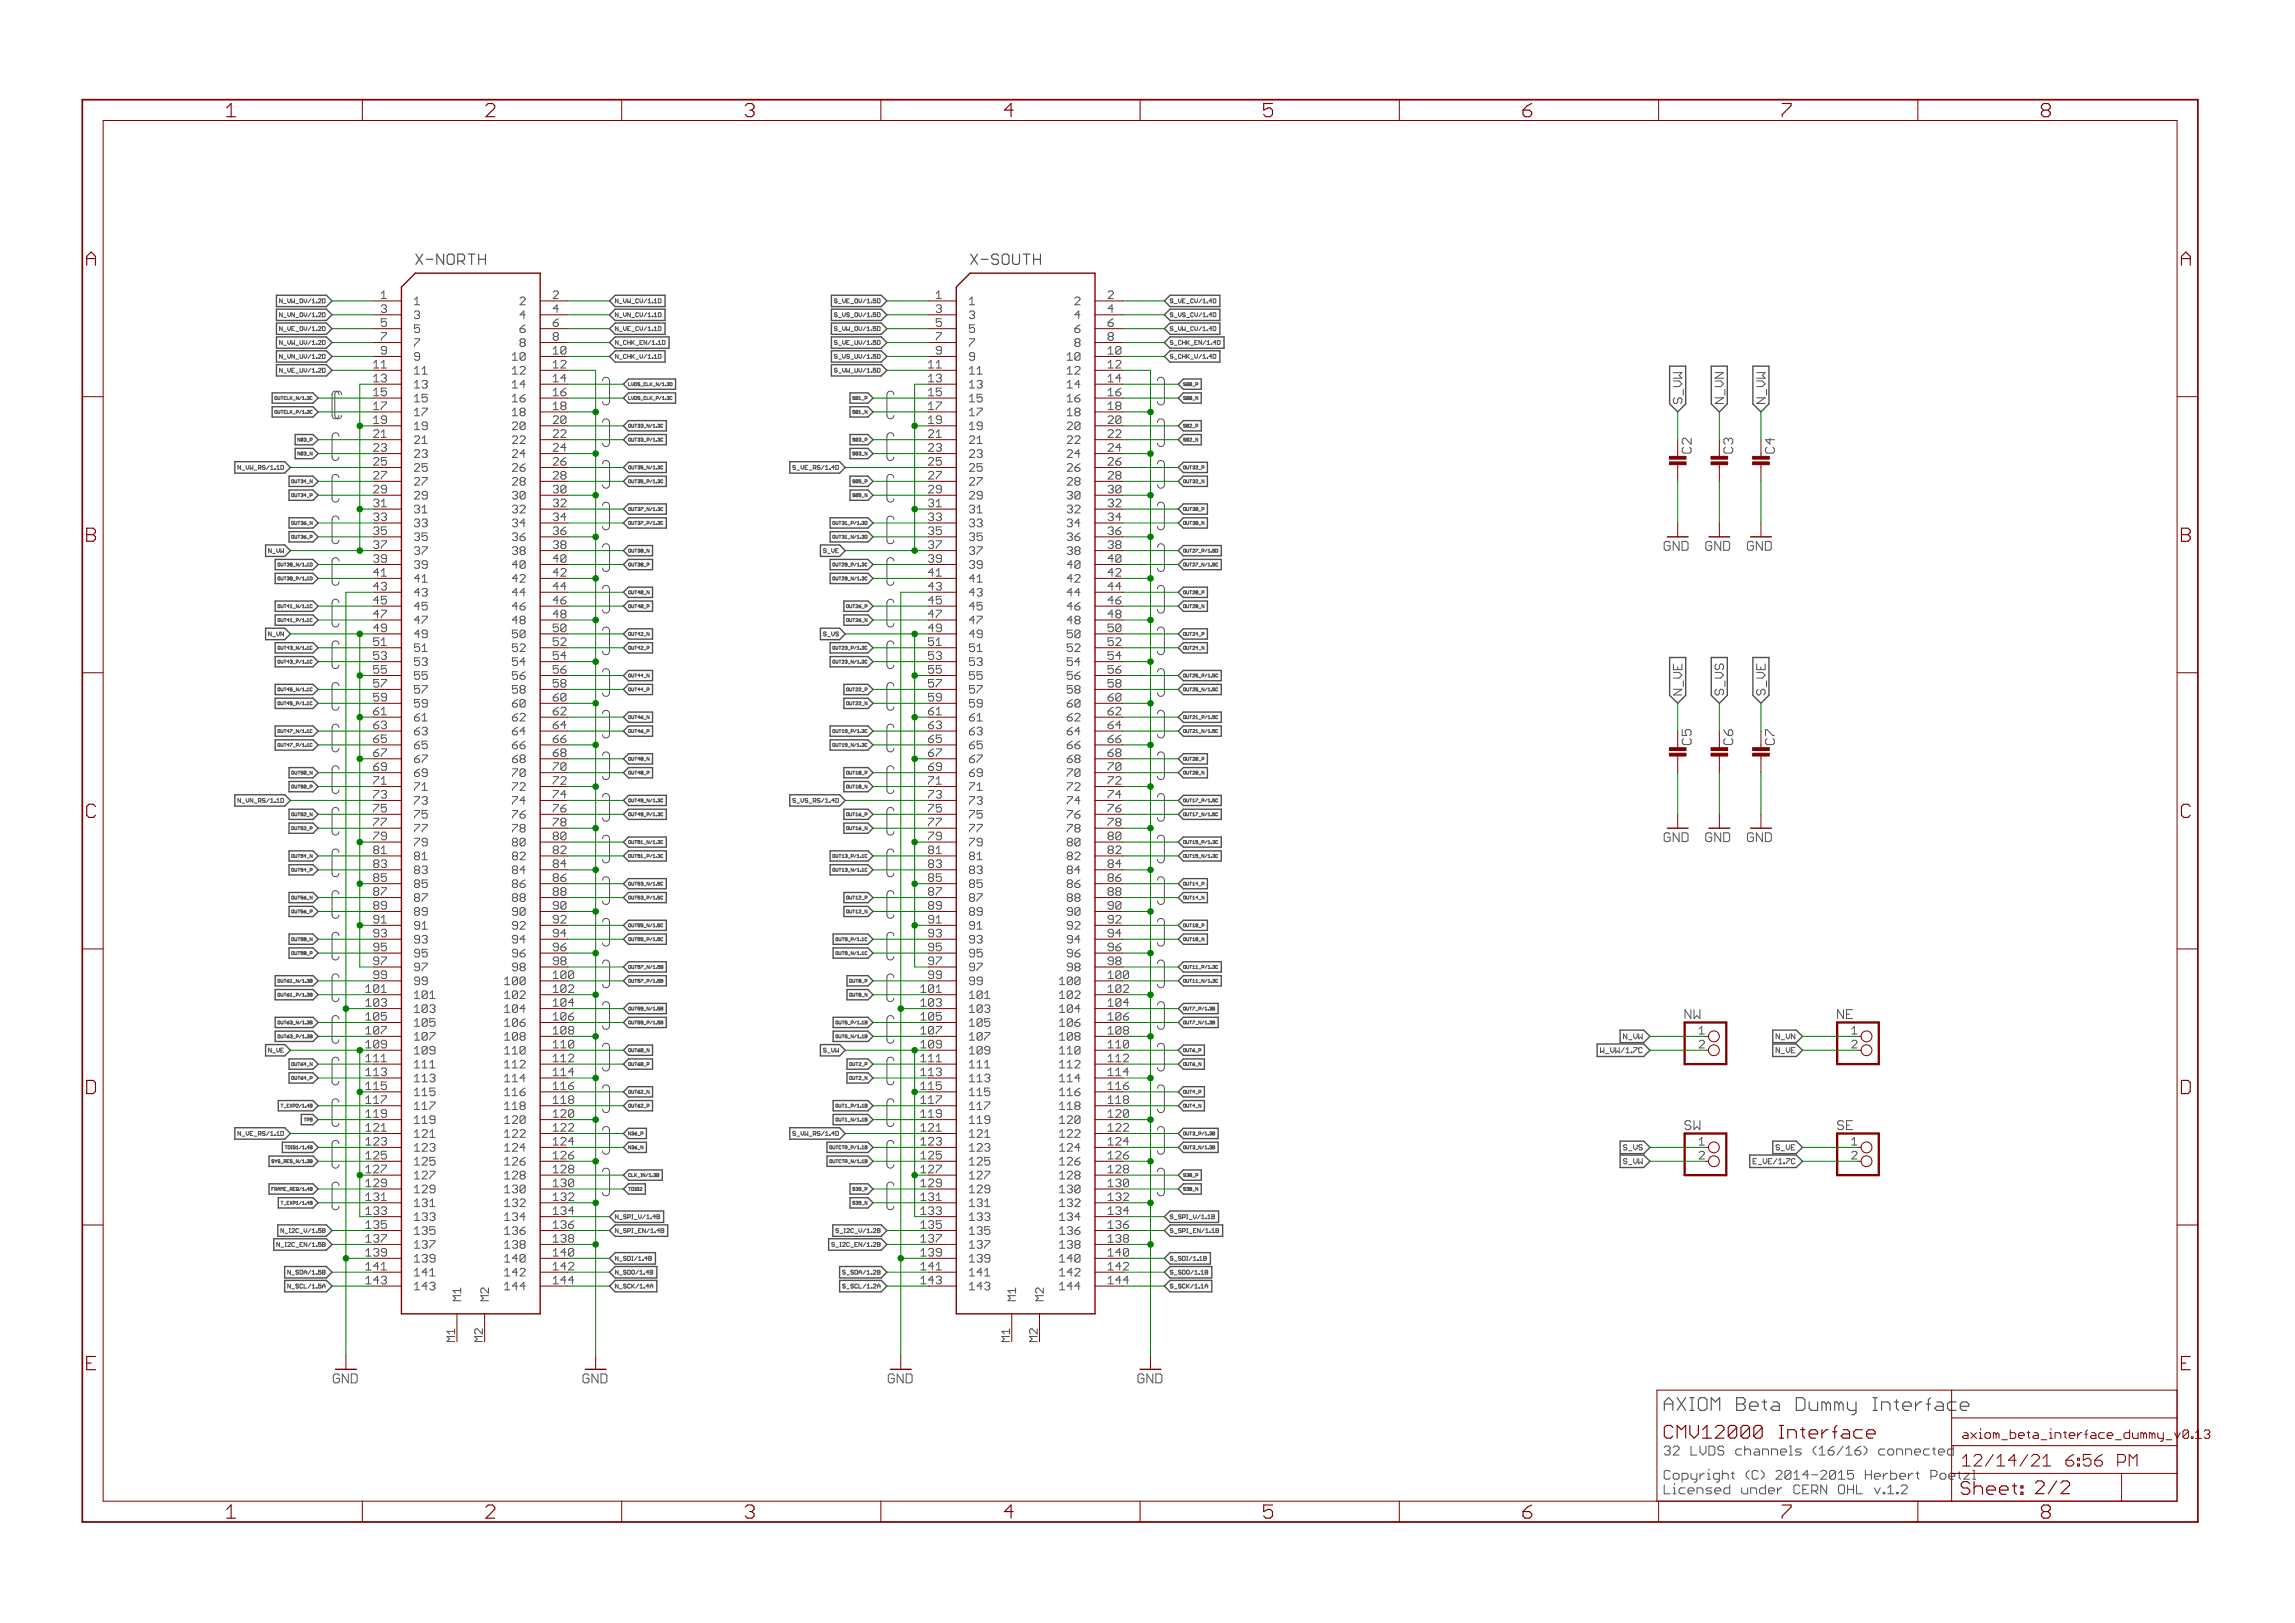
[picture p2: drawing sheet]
<svg xmlns="http://www.w3.org/2000/svg" width="420mm" height="297mm" viewBox="0 0 420 297" stroke-linecap="round" stroke-linejoin="round" font-family="sans-serif">
<defs><g id="words">
<g font-size="3.7" fill="#800000">
<text x="41.3" y="21.4">1</text>
<text x="88.7" y="21.4">2</text>
<text x="136.2" y="21.4">3</text>
<text x="183.7" y="21.4">4</text>
<text x="231.1" y="21.4">5</text>
<text x="278.6" y="21.4">6</text>
<text x="326" y="21.4">7</text>
<text x="373.5" y="21.4">8</text>
<text x="15.6" y="48.6">A</text>
<text x="399.1" y="48.6">A</text>
<text x="15.6" y="99.2">B</text>
<text x="399.1" y="99.2">B</text>
<text x="15.6" y="149.7">C</text>
<text x="399.1" y="149.7">C</text>
<text x="15.6" y="200.2">D</text>
<text x="399.1" y="200.2">D</text>
<text x="15.6" y="250.8">E</text>
<text x="399.1" y="250.8">E</text>
<text x="41.3" y="277.9">1</text>
<text x="88.7" y="277.9">2</text>
<text x="136.2" y="277.9">3</text>
<text x="183.7" y="277.9">4</text>
<text x="231.1" y="277.9">5</text>
<text x="278.6" y="277.9">6</text>
<text x="326" y="277.9">7</text>
<text x="373.5" y="277.9">8</text>
</g>
<g font-size="3.6" fill="#800000">
<text x="304.4" y="258.2">AXIOM Beta Dummy Interfac</text>
<text x="304.4" y="263.3">CMV12000 Interface</text>
<text x="358.7" y="273.6">Sheet: 2/2</text>
</g>
<text font-size="3.6" fill="#505050" x="358.3" y="258.2">e</text>
<g font-size="3.2" fill="#800000">
<text x="359" y="268.4">12/14/21</text>
<text x="376.5" y="268.4">6:56 PM</text>
</g>
<g font-size="2.9" fill="#505050">
<text x="75.8" y="48.5">X-NORTH</text>
<text x="177.4" y="48.5">X-SOUTH</text>
</g>
<g font-size="2.5" fill="#800000">
<text x="309.4" y="83" transform="rotate(-90 309.4 83)">C2</text>
<text x="317.1" y="83" transform="rotate(-90 317.1 83)">C3</text>
<text x="324.7" y="83" transform="rotate(-90 324.7 83)">C4</text>
<text x="304.4" y="100.8">GND</text>
<text x="312" y="100.8">GND</text>
<text x="319.6" y="100.8">GND</text>
<text x="309.4" y="136.3" transform="rotate(-90 309.4 136.3)">C5</text>
<text x="317.1" y="136.3" transform="rotate(-90 317.1 136.3)">C6</text>
<text x="324.7" y="136.3" transform="rotate(-90 324.7 136.3)">C7</text>
<text x="304.4" y="154.1">GND</text>
<text x="312" y="154.1">GND</text>
<text x="319.6" y="154.1">GND</text>
<text x="61.1" y="253.2">GND</text>
<text x="106.8" y="253.2">GND</text>
<text x="162.7" y="253.2">GND</text>
<text x="208.4" y="253.2">GND</text>
</g>
<g font-size="2.5" fill="#505050">
<text x="308.2" y="186.5">NW</text>
<text x="336.1" y="186.5">NE</text>
<text x="308.2" y="206.8">SW</text>
<text x="336.1" y="206.8">SE</text>
<text x="304.4" y="266.4">32 LVDS channels (16/16) connected</text>
<text x="304.4" y="270.8">Copyright (C) 2014-2015 Herbert Poetzl</text>
<text x="304.4" y="273.5">Licensed under CERN OHL v.1.2</text>
</g>
<g font-size="2.3" fill="#505050">
<text x="307.7" y="73.9" transform="rotate(-90 307.7 73.9)">S_VW</text>
<text x="315.4" y="73.9" transform="rotate(-90 315.4 73.9)">N_VN</text>
<text x="323" y="73.9" transform="rotate(-90 323 73.9)">N_VW</text>
<text x="307.7" y="127.2" transform="rotate(-90 307.7 127.2)">N_VE</text>
<text x="315.4" y="127.2" transform="rotate(-90 315.4 127.2)">S_VS</text>
<text x="323" y="127.2" transform="rotate(-90 323 127.2)">S_VE</text>
</g>
<g font-size="2.3" fill="#800000">
<text x="359" y="263.3">axiom_beta_interface_dummy_v</text>
<text x="398.7" y="263.3">0.1</text>
<text x="402.9" y="263.3">3</text>
</g>
<g font-size="2.1" fill="#505050">
<text x="69.6" y="54.7">1</text>
<text x="69.6" y="57.3">3</text>
<text x="69.6" y="59.8">5</text>
<text x="75.6" y="55.8">1</text>
<text x="75.6" y="58.4">3</text>
<text x="95" y="55.8">2</text>
<text x="95" y="58.4">4</text>
<text x="101" y="54.7">2</text>
<text x="101" y="57.3">4</text>
<text x="101" y="59.8">6</text>
<text x="171.2" y="54.7">1</text>
<text x="171.2" y="57.3">3</text>
<text x="171.2" y="59.8">5</text>
<text x="177.2" y="55.8">1</text>
<text x="177.2" y="58.4">3</text>
<text x="196.6" y="55.8">2</text>
<text x="196.6" y="58.4">4</text>
<text x="202.6" y="54.7">2</text>
<text x="202.6" y="57.3">4</text>
<text x="202.6" y="59.8">6</text>
<text x="69.6" y="62.3">7</text>
<text x="69.6" y="64.9">9</text>
<text x="75.6" y="60.9">5</text>
<text x="75.6" y="63.5">7</text>
<text x="75.6" y="66">9</text>
<text x="93.7" y="66">10</text>
<text x="95" y="60.9">6</text>
<text x="95" y="63.5">8</text>
<text x="101" y="62.3">8</text>
<text x="101" y="64.9">10</text>
<text x="171.2" y="62.3">7</text>
<text x="171.2" y="64.9">9</text>
<text x="177.2" y="60.9">5</text>
<text x="177.2" y="63.5">7</text>
<text x="177.2" y="66">9</text>
<text x="195.3" y="66">10</text>
<text x="196.6" y="60.9">6</text>
<text x="196.6" y="63.5">8</text>
<text x="202.6" y="62.3">8</text>
<text x="202.6" y="64.9">10</text>
<text x="68.3" y="67.4">11</text>
<text x="68.3" y="70">13</text>
<text x="75.6" y="68.5">11</text>
<text x="75.6" y="71.1">13</text>
<text x="93.7" y="68.5">12</text>
<text x="93.7" y="71.1">14</text>
<text x="101" y="67.4">12</text>
<text x="101" y="70">14</text>
<text x="169.9" y="67.4">11</text>
<text x="169.9" y="70">13</text>
<text x="177.2" y="68.5">11</text>
<text x="177.2" y="71.1">13</text>
<text x="195.3" y="68.5">12</text>
<text x="195.3" y="71.1">14</text>
<text x="202.6" y="67.4">12</text>
<text x="202.6" y="70">14</text>
<text x="68.3" y="72.5">15</text>
<text x="68.3" y="75">17</text>
<text x="68.3" y="77.6">19</text>
<text x="75.6" y="73.6">15</text>
<text x="75.6" y="76.2">17</text>
<text x="93.7" y="73.6">16</text>
<text x="93.7" y="76.2">18</text>
<text x="101" y="72.5">16</text>
<text x="101" y="75">18</text>
<text x="101" y="77.6">20</text>
<text x="169.9" y="72.5">15</text>
<text x="169.9" y="75">17</text>
<text x="169.9" y="77.6">19</text>
<text x="177.2" y="73.6">15</text>
<text x="177.2" y="76.2">17</text>
<text x="195.3" y="73.6">16</text>
<text x="195.3" y="76.2">18</text>
<text x="202.6" y="72.5">16</text>
<text x="202.6" y="75">18</text>
<text x="202.6" y="77.6">20</text>
<text x="68.3" y="80.1">21</text>
<text x="68.3" y="82.7">23</text>
<text x="75.6" y="78.7">19</text>
<text x="75.6" y="81.2">21</text>
<text x="75.6" y="83.8">23</text>
<text x="93.7" y="78.7">20</text>
<text x="93.7" y="81.2">22</text>
<text x="93.7" y="83.8">24</text>
<text x="101" y="80.1">22</text>
<text x="101" y="82.7">24</text>
<text x="169.9" y="80.1">21</text>
<text x="169.9" y="82.7">23</text>
<text x="177.2" y="78.7">19</text>
<text x="177.2" y="81.2">21</text>
<text x="177.2" y="83.8">23</text>
<text x="195.3" y="78.7">20</text>
<text x="195.3" y="81.2">22</text>
<text x="195.3" y="83.8">24</text>
<text x="202.6" y="80.1">22</text>
<text x="202.6" y="82.7">24</text>
<text x="68.3" y="85.2">25</text>
<text x="68.3" y="87.7">27</text>
<text x="75.6" y="86.3">25</text>
<text x="75.6" y="88.8">27</text>
<text x="93.7" y="86.3">26</text>
<text x="93.7" y="88.8">28</text>
<text x="101" y="85.2">26</text>
<text x="101" y="87.7">28</text>
<text x="169.9" y="85.2">25</text>
<text x="169.9" y="87.7">27</text>
<text x="177.2" y="86.3">25</text>
<text x="177.2" y="88.8">27</text>
<text x="195.3" y="86.3">26</text>
<text x="195.3" y="88.8">28</text>
<text x="202.6" y="85.2">26</text>
<text x="202.6" y="87.7">28</text>
<text x="68.3" y="90.3">29</text>
<text x="68.3" y="92.8">31</text>
<text x="68.3" y="95.4">33</text>
<text x="75.6" y="91.4">29</text>
<text x="75.6" y="93.9">31</text>
<text x="93.7" y="91.4">30</text>
<text x="93.7" y="93.9">32</text>
<text x="101" y="90.3">30</text>
<text x="101" y="92.8">32</text>
<text x="101" y="95.4">34</text>
<text x="169.9" y="90.3">29</text>
<text x="169.9" y="92.8">31</text>
<text x="169.9" y="95.4">33</text>
<text x="177.2" y="91.4">29</text>
<text x="177.2" y="93.9">31</text>
<text x="195.3" y="91.4">30</text>
<text x="195.3" y="93.9">32</text>
<text x="202.6" y="90.3">30</text>
<text x="202.6" y="92.8">32</text>
<text x="202.6" y="95.4">34</text>
<text x="68.3" y="97.9">35</text>
<text x="68.3" y="100.4">37</text>
<text x="75.6" y="96.5">33</text>
<text x="75.6" y="99">35</text>
<text x="75.6" y="101.5">37</text>
<text x="93.7" y="96.5">34</text>
<text x="93.7" y="99">36</text>
<text x="93.7" y="101.5">38</text>
<text x="101" y="97.9">36</text>
<text x="101" y="100.4">38</text>
<text x="169.9" y="97.9">35</text>
<text x="169.9" y="100.4">37</text>
<text x="177.2" y="96.5">33</text>
<text x="177.2" y="99">35</text>
<text x="177.2" y="101.5">37</text>
<text x="195.3" y="96.5">34</text>
<text x="195.3" y="99">36</text>
<text x="195.3" y="101.5">38</text>
<text x="202.6" y="97.9">36</text>
<text x="202.6" y="100.4">38</text>
<text x="68.3" y="103">39</text>
<text x="68.3" y="105.5">41</text>
<text x="75.6" y="104.1">39</text>
<text x="75.6" y="106.6">41</text>
<text x="93.7" y="104.1">40</text>
<text x="93.7" y="106.6">42</text>
<text x="101" y="103">40</text>
<text x="101" y="105.5">42</text>
<text x="169.9" y="103">39</text>
<text x="169.9" y="105.5">41</text>
<text x="177.2" y="104.1">39</text>
<text x="177.2" y="106.6">41</text>
<text x="195.3" y="104.1">40</text>
<text x="195.3" y="106.6">42</text>
<text x="202.6" y="103">40</text>
<text x="202.6" y="105.5">42</text>
<text x="68.3" y="108">43</text>
<text x="68.3" y="110.6">45</text>
<text x="68.3" y="113.1">47</text>
<text x="75.6" y="109.2">43</text>
<text x="75.6" y="111.7">45</text>
<text x="93.7" y="109.2">44</text>
<text x="93.7" y="111.7">46</text>
<text x="101" y="108">44</text>
<text x="101" y="110.6">46</text>
<text x="101" y="113.1">48</text>
<text x="169.9" y="108">43</text>
<text x="169.9" y="110.6">45</text>
<text x="169.9" y="113.1">47</text>
<text x="177.2" y="109.2">43</text>
<text x="177.2" y="111.7">45</text>
<text x="195.3" y="109.2">44</text>
<text x="195.3" y="111.7">46</text>
<text x="202.6" y="108">44</text>
<text x="202.6" y="110.6">46</text>
<text x="202.6" y="113.1">48</text>
<text x="68.3" y="115.7">49</text>
<text x="68.3" y="118.2">51</text>
<text x="75.6" y="114.2">47</text>
<text x="75.6" y="116.8">49</text>
<text x="75.6" y="119.3">51</text>
<text x="93.7" y="114.2">48</text>
<text x="93.7" y="116.8">50</text>
<text x="93.7" y="119.3">52</text>
<text x="101" y="115.7">50</text>
<text x="101" y="118.2">52</text>
<text x="169.9" y="115.7">49</text>
<text x="169.9" y="118.2">51</text>
<text x="177.2" y="114.2">47</text>
<text x="177.2" y="116.8">49</text>
<text x="177.2" y="119.3">51</text>
<text x="195.3" y="114.2">48</text>
<text x="195.3" y="116.8">50</text>
<text x="195.3" y="119.3">52</text>
<text x="202.6" y="115.7">50</text>
<text x="202.6" y="118.2">52</text>
<text x="68.3" y="120.7">53</text>
<text x="68.3" y="123.3">55</text>
<text x="68.3" y="125.8">57</text>
<text x="75.6" y="121.9">53</text>
<text x="75.6" y="124.4">55</text>
<text x="93.7" y="121.9">54</text>
<text x="93.7" y="124.4">56</text>
<text x="101" y="120.7">54</text>
<text x="101" y="123.3">56</text>
<text x="101" y="125.8">58</text>
<text x="169.9" y="120.7">53</text>
<text x="169.9" y="123.3">55</text>
<text x="169.9" y="125.8">57</text>
<text x="177.2" y="121.9">53</text>
<text x="177.2" y="124.4">55</text>
<text x="195.3" y="121.9">54</text>
<text x="195.3" y="124.4">56</text>
<text x="202.6" y="120.7">54</text>
<text x="202.6" y="123.3">56</text>
<text x="202.6" y="125.8">58</text>
<text x="68.3" y="128.4">59</text>
<text x="68.3" y="130.9">61</text>
<text x="75.6" y="126.9">57</text>
<text x="75.6" y="129.5">59</text>
<text x="93.7" y="126.9">58</text>
<text x="93.7" y="129.5">60</text>
<text x="101" y="128.4">60</text>
<text x="101" y="130.9">62</text>
<text x="169.9" y="128.4">59</text>
<text x="169.9" y="130.9">61</text>
<text x="177.2" y="126.9">57</text>
<text x="177.2" y="129.5">59</text>
<text x="195.3" y="126.9">58</text>
<text x="195.3" y="129.5">60</text>
<text x="202.6" y="128.4">60</text>
<text x="202.6" y="130.9">62</text>
<text x="68.3" y="133.4">63</text>
<text x="68.3" y="136">65</text>
<text x="75.6" y="132">61</text>
<text x="75.6" y="134.6">63</text>
<text x="75.6" y="137.1">65</text>
<text x="93.7" y="132">62</text>
<text x="93.7" y="134.6">64</text>
<text x="93.7" y="137.1">66</text>
<text x="101" y="133.4">64</text>
<text x="101" y="136">66</text>
<text x="169.9" y="133.4">63</text>
<text x="169.9" y="136">65</text>
<text x="177.2" y="132">61</text>
<text x="177.2" y="134.6">63</text>
<text x="177.2" y="137.1">65</text>
<text x="195.3" y="132">62</text>
<text x="195.3" y="134.6">64</text>
<text x="195.3" y="137.1">66</text>
<text x="202.6" y="133.4">64</text>
<text x="202.6" y="136">66</text>
<text x="68.3" y="138.5">67</text>
<text x="68.3" y="141.1">69</text>
<text x="68.3" y="143.6">71</text>
<text x="75.6" y="139.6">67</text>
<text x="75.6" y="142.2">69</text>
<text x="93.7" y="139.6">68</text>
<text x="93.7" y="142.2">70</text>
<text x="101" y="138.5">68</text>
<text x="101" y="141.1">70</text>
<text x="101" y="143.6">72</text>
<text x="169.9" y="138.5">67</text>
<text x="169.9" y="141.1">69</text>
<text x="169.9" y="143.6">71</text>
<text x="177.2" y="139.6">67</text>
<text x="177.2" y="142.2">69</text>
<text x="195.3" y="139.6">68</text>
<text x="195.3" y="142.2">70</text>
<text x="202.6" y="138.5">68</text>
<text x="202.6" y="141.1">70</text>
<text x="202.6" y="143.6">72</text>
<text x="68.3" y="146.1">73</text>
<text x="68.3" y="148.7">75</text>
<text x="75.6" y="144.7">71</text>
<text x="75.6" y="147.3">73</text>
<text x="75.6" y="149.8">75</text>
<text x="93.7" y="144.7">72</text>
<text x="93.7" y="147.3">74</text>
<text x="93.7" y="149.8">76</text>
<text x="101" y="146.1">74</text>
<text x="101" y="148.7">76</text>
<text x="169.9" y="146.1">73</text>
<text x="169.9" y="148.7">75</text>
<text x="177.2" y="144.7">71</text>
<text x="177.2" y="147.3">73</text>
<text x="177.2" y="149.8">75</text>
<text x="195.3" y="144.7">72</text>
<text x="195.3" y="147.3">74</text>
<text x="195.3" y="149.8">76</text>
<text x="202.6" y="146.1">74</text>
<text x="202.6" y="148.7">76</text>
<text x="68.3" y="151.2">77</text>
<text x="68.3" y="153.8">79</text>
<text x="75.6" y="152.3">77</text>
<text x="75.6" y="154.9">79</text>
<text x="93.7" y="152.3">78</text>
<text x="93.7" y="154.9">80</text>
<text x="101" y="151.2">78</text>
<text x="101" y="153.8">80</text>
<text x="169.9" y="151.2">77</text>
<text x="169.9" y="153.8">79</text>
<text x="177.2" y="152.3">77</text>
<text x="177.2" y="154.9">79</text>
<text x="195.3" y="152.3">78</text>
<text x="195.3" y="154.9">80</text>
<text x="202.6" y="151.2">78</text>
<text x="202.6" y="153.8">80</text>
<text x="68.3" y="156.3">81</text>
<text x="68.3" y="158.8">83</text>
<text x="68.3" y="161.4">85</text>
<text x="75.6" y="157.4">81</text>
<text x="75.6" y="160">83</text>
<text x="93.7" y="157.4">82</text>
<text x="93.7" y="160">84</text>
<text x="101" y="156.3">82</text>
<text x="101" y="158.8">84</text>
<text x="101" y="161.4">86</text>
<text x="169.9" y="156.3">81</text>
<text x="169.9" y="158.8">83</text>
<text x="169.9" y="161.4">85</text>
<text x="177.2" y="157.4">81</text>
<text x="177.2" y="160">83</text>
<text x="195.3" y="157.4">82</text>
<text x="195.3" y="160">84</text>
<text x="202.6" y="156.3">82</text>
<text x="202.6" y="158.8">84</text>
<text x="202.6" y="161.4">86</text>
<text x="68.3" y="163.9">87</text>
<text x="68.3" y="166.5">89</text>
<text x="75.6" y="162.5">85</text>
<text x="75.6" y="165">87</text>
<text x="75.6" y="167.6">89</text>
<text x="93.7" y="162.5">86</text>
<text x="93.7" y="165">88</text>
<text x="93.7" y="167.6">90</text>
<text x="101" y="163.9">88</text>
<text x="101" y="166.5">90</text>
<text x="169.9" y="163.9">87</text>
<text x="169.9" y="166.5">89</text>
<text x="177.2" y="162.5">85</text>
<text x="177.2" y="165">87</text>
<text x="177.2" y="167.6">89</text>
<text x="195.3" y="162.5">86</text>
<text x="195.3" y="165">88</text>
<text x="195.3" y="167.6">90</text>
<text x="202.6" y="163.9">88</text>
<text x="202.6" y="166.5">90</text>
<text x="68.3" y="169">91</text>
<text x="68.3" y="171.5">93</text>
<text x="75.6" y="170.1">91</text>
<text x="75.6" y="172.7">93</text>
<text x="93.7" y="170.1">92</text>
<text x="93.7" y="172.7">94</text>
<text x="101" y="169">92</text>
<text x="101" y="171.5">94</text>
<text x="169.9" y="169">91</text>
<text x="169.9" y="171.5">93</text>
<text x="177.2" y="170.1">91</text>
<text x="177.2" y="172.7">93</text>
<text x="195.3" y="170.1">92</text>
<text x="195.3" y="172.7">94</text>
<text x="202.6" y="169">92</text>
<text x="202.6" y="171.5">94</text>
<text x="68.3" y="174.1">95</text>
<text x="68.3" y="176.6">97</text>
<text x="68.3" y="179.2">99</text>
<text x="75.6" y="175.2">95</text>
<text x="75.6" y="177.7">97</text>
<text x="93.7" y="175.2">96</text>
<text x="93.7" y="177.7">98</text>
<text x="101" y="174.1">96</text>
<text x="101" y="176.6">98</text>
<text x="101" y="179.2">100</text>
<text x="169.9" y="174.1">95</text>
<text x="169.9" y="176.6">97</text>
<text x="169.9" y="179.2">99</text>
<text x="177.2" y="175.2">95</text>
<text x="177.2" y="177.7">97</text>
<text x="195.3" y="175.2">96</text>
<text x="195.3" y="177.7">98</text>
<text x="202.6" y="174.1">96</text>
<text x="202.6" y="176.6">98</text>
<text x="202.6" y="179.2">100</text>
<text x="67" y="181.7">101</text>
<text x="67" y="184.2">103</text>
<text x="75.6" y="180.3">99</text>
<text x="75.6" y="182.8">101</text>
<text x="75.6" y="185.4">103</text>
<text x="92.4" y="180.3">100</text>
<text x="92.4" y="182.8">102</text>
<text x="92.4" y="185.4">104</text>
<text x="101" y="181.7">102</text>
<text x="101" y="184.2">104</text>
<text x="168.6" y="181.7">101</text>
<text x="168.6" y="184.2">103</text>
<text x="177.2" y="180.3">99</text>
<text x="177.2" y="182.8">101</text>
<text x="177.2" y="185.4">103</text>
<text x="194" y="180.3">100</text>
<text x="194" y="182.8">102</text>
<text x="194" y="185.4">104</text>
<text x="202.6" y="181.7">102</text>
<text x="202.6" y="184.2">104</text>
<text x="67" y="186.8">105</text>
<text x="67" y="189.3">107</text>
<text x="67" y="191.9">109</text>
<text x="75.6" y="187.9">105</text>
<text x="75.6" y="190.4">107</text>
<text x="92.4" y="187.9">106</text>
<text x="92.4" y="190.4">108</text>
<text x="101" y="186.8">106</text>
<text x="101" y="189.3">108</text>
<text x="101" y="191.9">110</text>
<text x="168.6" y="186.8">105</text>
<text x="168.6" y="189.3">107</text>
<text x="168.6" y="191.9">109</text>
<text x="177.2" y="187.9">105</text>
<text x="177.2" y="190.4">107</text>
<text x="194" y="187.9">106</text>
<text x="194" y="190.4">108</text>
<text x="202.6" y="186.8">106</text>
<text x="202.6" y="189.3">108</text>
<text x="202.6" y="191.9">110</text>
<text x="310.9" y="191.9">2</text>
<text x="338.8" y="189.3">1</text>
<text x="338.8" y="191.9">2</text>
<text x="67" y="194.4">111</text>
<text x="67" y="196.9">113</text>
<text x="75.6" y="193">109</text>
<text x="75.6" y="195.5">111</text>
<text x="92.4" y="193">110</text>
<text x="92.4" y="195.5">112</text>
<text x="101" y="194.4">112</text>
<text x="101" y="196.9">114</text>
<text x="168.6" y="194.4">111</text>
<text x="168.6" y="196.9">113</text>
<text x="177.2" y="193">109</text>
<text x="177.2" y="195.5">111</text>
<text x="194" y="193">110</text>
<text x="194" y="195.5">112</text>
<text x="202.6" y="194.4">112</text>
<text x="202.6" y="196.9">114</text>
<text x="67" y="199.5">115</text>
<text x="67" y="202">117</text>
<text x="75.6" y="198">113</text>
<text x="75.6" y="200.6">115</text>
<text x="75.6" y="203.1">117</text>
<text x="92.4" y="198">114</text>
<text x="92.4" y="200.6">116</text>
<text x="92.4" y="203.1">118</text>
<text x="101" y="199.5">116</text>
<text x="101" y="202">118</text>
<text x="168.6" y="199.5">115</text>
<text x="168.6" y="202">117</text>
<text x="177.2" y="198">113</text>
<text x="177.2" y="200.6">115</text>
<text x="177.2" y="203.1">117</text>
<text x="194" y="198">114</text>
<text x="194" y="200.6">116</text>
<text x="194" y="203.1">118</text>
<text x="202.6" y="199.5">116</text>
<text x="202.6" y="202">118</text>
<text x="67" y="204.6">119</text>
<text x="67" y="207.1">121</text>
<text x="67" y="209.6">123</text>
<text x="75.6" y="205.7">119</text>
<text x="75.6" y="208.2">121</text>
<text x="92.4" y="205.7">120</text>
<text x="92.4" y="208.2">122</text>
<text x="101" y="204.6">120</text>
<text x="101" y="207.1">122</text>
<text x="101" y="209.6">124</text>
<text x="168.6" y="204.6">119</text>
<text x="168.6" y="207.1">121</text>
<text x="168.6" y="209.6">123</text>
<text x="177.2" y="205.7">119</text>
<text x="177.2" y="208.2">121</text>
<text x="194" y="205.7">120</text>
<text x="194" y="208.2">122</text>
<text x="202.6" y="204.6">120</text>
<text x="202.6" y="207.1">122</text>
<text x="202.6" y="209.6">124</text>
<text x="338.8" y="209.6">1</text>
<text x="67" y="212.2">125</text>
<text x="67" y="214.7">127</text>
<text x="75.6" y="210.7">123</text>
<text x="75.6" y="213.3">125</text>
<text x="75.6" y="215.8">127</text>
<text x="92.4" y="210.7">124</text>
<text x="92.4" y="213.3">126</text>
<text x="92.4" y="215.8">128</text>
<text x="101" y="212.2">126</text>
<text x="101" y="214.7">128</text>
<text x="168.6" y="212.2">125</text>
<text x="168.6" y="214.7">127</text>
<text x="177.2" y="210.7">123</text>
<text x="177.2" y="213.3">125</text>
<text x="177.2" y="215.8">127</text>
<text x="194" y="210.7">124</text>
<text x="194" y="213.3">126</text>
<text x="194" y="215.8">128</text>
<text x="202.6" y="212.2">126</text>
<text x="202.6" y="214.7">128</text>
<text x="310.9" y="212.2">2</text>
<text x="338.8" y="212.2">2</text>
<text x="67" y="217.2">129</text>
<text x="67" y="219.8">131</text>
<text x="75.6" y="218.4">129</text>
<text x="75.6" y="220.9">131</text>
<text x="92.4" y="218.4">130</text>
<text x="92.4" y="220.9">132</text>
<text x="101" y="217.2">130</text>
<text x="101" y="219.8">132</text>
<text x="168.6" y="217.2">129</text>
<text x="168.6" y="219.8">131</text>
<text x="177.2" y="218.4">129</text>
<text x="177.2" y="220.9">131</text>
<text x="194" y="218.4">130</text>
<text x="194" y="220.9">132</text>
<text x="202.6" y="217.2">130</text>
<text x="202.6" y="219.8">132</text>
<text x="67" y="222.3">133</text>
<text x="67" y="224.9">135</text>
<text x="67" y="227.4">137</text>
<text x="75.6" y="223.4">133</text>
<text x="75.6" y="226">135</text>
<text x="92.4" y="223.4">134</text>
<text x="92.4" y="226">136</text>
<text x="101" y="222.3">134</text>
<text x="101" y="224.9">136</text>
<text x="101" y="227.4">138</text>
<text x="168.6" y="222.3">133</text>
<text x="168.6" y="224.9">135</text>
<text x="168.6" y="227.4">137</text>
<text x="177.2" y="223.4">133</text>
<text x="177.2" y="226">135</text>
<text x="194" y="223.4">134</text>
<text x="194" y="226">136</text>
<text x="202.6" y="222.3">134</text>
<text x="202.6" y="224.9">136</text>
<text x="202.6" y="227.4">138</text>
<text x="67" y="229.9">139</text>
<text x="67" y="232.5">141</text>
<text x="75.6" y="228.5">137</text>
<text x="75.6" y="231.1">139</text>
<text x="75.6" y="233.6">141</text>
<text x="92.4" y="228.5">138</text>
<text x="92.4" y="231.1">140</text>
<text x="92.4" y="233.6">142</text>
<text x="101" y="229.9">140</text>
<text x="101" y="232.5">142</text>
<text x="168.6" y="229.9">139</text>
<text x="168.6" y="232.5">141</text>
<text x="177.2" y="228.5">137</text>
<text x="177.2" y="231.1">139</text>
<text x="177.2" y="233.6">141</text>
<text x="194" y="228.5">138</text>
<text x="194" y="231.1">140</text>
<text x="194" y="233.6">142</text>
<text x="202.6" y="229.9">140</text>
<text x="202.6" y="232.5">142</text>
<text x="67" y="235">143</text>
<text x="75.6" y="236.1">143</text>
<text x="84.2" y="238.1" transform="rotate(-90 84.2 238.1)">M1</text>
<text x="89.2" y="238.1" transform="rotate(-90 89.2 238.1)">M2</text>
<text x="92.4" y="236.1">144</text>
<text x="101" y="235">144</text>
<text x="168.6" y="235">143</text>
<text x="177.2" y="236.1">143</text>
<text x="185.8" y="238.1" transform="rotate(-90 185.8 238.1)">M1</text>
<text x="190.8" y="238.1" transform="rotate(-90 190.8 238.1)">M2</text>
<text x="194" y="236.1">144</text>
<text x="202.6" y="235">144</text>
<text x="83.1" y="245.4" transform="rotate(-90 83.1 245.4)">M1</text>
<text x="88.1" y="245.4" transform="rotate(-90 88.1 245.4)">M2</text>
<text x="184.6" y="245.4" transform="rotate(-90 184.6 245.4)">M1</text>
<text x="189.7" y="245.4" transform="rotate(-90 189.7 245.4)">M2</text>
</g>
<g font-size="2.1" fill="#800000">
<text x="310.9" y="189.3">1</text>
<text x="310.9" y="209.6">1</text>
</g>
<g font-size="1.4" fill="#505050">
<text x="297.3" y="190.2">N_VW</text>
<text x="325.2" y="190.2">N_VN</text>
<text x="293.1" y="192.7">W_VW/1.7C</text>
<text x="325.2" y="192.7">N_VE</text>
<text x="297.3" y="213">S_VW</text>
<text x="297.3" y="210.5">S_VS</text>
<text x="321" y="213">E_VE/1.7C</text>
<text x="325.2" y="210.5">S_VE</text>
</g>
<g font-size="1.1" fill="#505050">
<text x="51.1" y="55.5">N_VW_OV/1.2D</text>
<text x="51.1" y="58">N_VN_OV/1.2D</text>
<text x="112.4" y="55.5">N_VW_CV/1.1D</text>
<text x="112.4" y="58">N_VN_CV/1.1D</text>
<text x="152.7" y="55.5">S_VE_OV/1.5D</text>
<text x="152.7" y="58">S_VS_OV/1.5D</text>
<text x="214" y="55.5">S_VE_CV/1.4D</text>
<text x="214" y="58">S_VS_CV/1.4D</text>
<text x="51.1" y="60.6">N_VE_OV/1.2D</text>
<text x="51.1" y="63.1">N_VW_UV/1.2D</text>
<text x="51.1" y="65.6">N_VN_UV/1.2D</text>
<text x="112.4" y="60.5">N_VE_CV/1.1D</text>
<text x="112.4" y="65.6">N_CHK_V/1.1D</text>
<text x="112.4" y="63.1">N_CHK_EN/1.1D</text>
<text x="152.7" y="60.6">S_VW_OV/1.5D</text>
<text x="152.7" y="63.1">S_VE_UV/1.5D</text>
<text x="152.7" y="65.6">S_VS_UV/1.5D</text>
<text x="214" y="60.5">S_VW_CV/1.4D</text>
<text x="214" y="65.6">S_CHK_V/1.4D</text>
<text x="214" y="63.1">S_CHK_EN/1.4D</text>
<text x="51.1" y="68.2">N_VE_UV/1.2D</text>
<text x="152.7" y="68.2">S_VW_UV/1.5D</text>
<text x="43.5" y="86">N_VW_RS/1.1D</text>
<text x="145.1" y="86">S_VE_RS/1.4D</text>
<text x="49.1" y="101.2">N_VW</text>
<text x="150.7" y="101.2">S_VE</text>
<text x="49.1" y="116.4">N_VN</text>
<text x="150.7" y="116.4">S_VS</text>
<text x="43.5" y="146.9">N_VN_RS/1.1D</text>
<text x="145.1" y="146.9">S_VS_RS/1.4D</text>
<text x="49.1" y="192.6">N_VE</text>
<text x="150.7" y="192.6">S_VW</text>
<text x="43.5" y="207.9">N_VE_RS/1.1D</text>
<text x="145.1" y="207.9">S_VW_RS/1.4D</text>
<text x="51.1" y="225.6">N_I2C_V/1.5B</text>
<text x="112.4" y="223.1">N_SPI_V/1.4B</text>
<text x="112.4" y="225.6">N_SPI_EN/1.4B</text>
<text x="152.7" y="225.6">S_I2C_V/1.2B</text>
<text x="214" y="223.1">S_SPI_V/1.1B</text>
<text x="214" y="225.6">S_SPI_EN/1.1B</text>
<text x="50.4" y="228.2">N_I2C_EN/1.5B</text>
<text x="52.5" y="233.2">N_SDA/1.5B</text>
<text x="112.4" y="233.2">N_SDO/1.4B</text>
<text x="112.4" y="230.7">N_SDI/1.4B</text>
<text x="152" y="228.2">S_I2C_EN/1.2B</text>
<text x="154.1" y="233.2">S_SDA/1.2B</text>
<text x="214" y="230.7">S_SDI/1.1B</text>
<text x="214" y="233.2">S_SDO/1.1B</text>
<text x="52.5" y="235.8">N_SCL/1.5A</text>
<text x="112.4" y="235.8">N_SCK/1.4A</text>
<text x="154.1" y="235.8">S_SCL/1.2A</text>
<text x="214" y="235.8">S_SCK/1.1A</text>
</g>
<g font-size=".8" fill="#505050">
<text x="114.8" y="70.6">LVDS_CLK_N/1.3D</text>
<text x="216.4" y="70.6">S00_P</text>
<text x="50.5" y="73.2">OUTCLK_N/1.3C</text>
<text x="50.5" y="75.7">OUTCLK_P/1.3C</text>
<text x="114.8" y="73.2">LVDS_CLK_P/1.3C</text>
<text x="156.1" y="73.2">S01_P</text>
<text x="156.1" y="75.7">S01_N</text>
<text x="216.4" y="73.2">S00_N</text>
<text x="54.5" y="80.8">N03_P</text>
<text x="54.5" y="83.3">N03_N</text>
<text x="114.8" y="78.2">OUT33_N/1.3C</text>
<text x="114.8" y="80.8">OUT33_P/1.3C</text>
<text x="156.1" y="80.8">S03_P</text>
<text x="156.1" y="83.3">S03_N</text>
<text x="216.4" y="78.2">S02_P</text>
<text x="216.4" y="80.8">S02_N</text>
<text x="53.5" y="88.4">OUT34_N</text>
<text x="114.8" y="85.9">OUT35_N/1.3C</text>
<text x="114.8" y="88.4">OUT35_P/1.3C</text>
<text x="156.1" y="88.4">S05_P</text>
<text x="216.4" y="85.9">OUT32_P</text>
<text x="216.4" y="88.4">OUT32_N</text>
<text x="53.5" y="90.9">OUT34_P</text>
<text x="114.8" y="93.5">OUT37_N/1.3C</text>
<text x="156.1" y="90.9">S05_N</text>
<text x="216.4" y="93.5">OUT30_P</text>
<text x="53.5" y="96">OUT36_N</text>
<text x="53.5" y="98.5">OUT36_P</text>
<text x="114.8" y="96">OUT37_P/1.3C</text>
<text x="114.8" y="101.1">OUT38_N</text>
<text x="152.6" y="96">OUT31_P/1.3D</text>
<text x="152.6" y="98.5">OUT31_N/1.3D</text>
<text x="216.4" y="96">OUT30_N</text>
<text x="216.4" y="101.1">OUT27_P/1.5D</text>
<text x="51" y="103.6">OUT39_N/1.1D</text>
<text x="51" y="106.2">OUT39_P/1.1D</text>
<text x="114.8" y="103.6">OUT38_P</text>
<text x="152.6" y="103.6">OUT29_P/1.3C</text>
<text x="152.6" y="106.2">OUT29_N/1.3C</text>
<text x="216.4" y="103.6">OUT27_N/1.5C</text>
<text x="51" y="111.2">OUT41_N/1.1C</text>
<text x="51" y="113.8">OUT41_P/1.1C</text>
<text x="114.8" y="108.7">OUT40_N</text>
<text x="114.8" y="111.3">OUT40_P</text>
<text x="155.1" y="111.2">OUT26_P</text>
<text x="155.1" y="113.8">OUT26_N</text>
<text x="216.4" y="108.7">OUT28_P</text>
<text x="216.4" y="111.3">OUT28_N</text>
<text x="51" y="118.9">OUT43_N/1.1C</text>
<text x="114.8" y="116.3">OUT42_N</text>
<text x="114.8" y="118.9">OUT42_P</text>
<text x="152.6" y="118.9">OUT23_P/1.3C</text>
<text x="216.4" y="116.3">OUT24_P</text>
<text x="216.4" y="118.9">OUT24_N</text>
<text x="51" y="121.4">OUT43_P/1.1C</text>
<text x="114.8" y="123.9">OUT44_N</text>
<text x="152.6" y="121.4">OUT23_N/1.3C</text>
<text x="216.4" y="123.9">OUT25_P/1.5C</text>
<text x="51" y="126.5">OUT45_N/1.1C</text>
<text x="51" y="129">OUT45_P/1.1C</text>
<text x="114.8" y="126.5">OUT44_P</text>
<text x="114.8" y="131.6">OUT46_N</text>
<text x="155.1" y="126.5">OUT22_P</text>
<text x="155.1" y="129">OUT22_N</text>
<text x="216.4" y="126.5">OUT25_N/1.5C</text>
<text x="216.4" y="131.6">OUT21_P/1.5C</text>
<text x="51" y="134.1">OUT47_N/1.1C</text>
<text x="51" y="136.6">OUT47_P/1.1C</text>
<text x="114.8" y="134.1">OUT46_P</text>
<text x="152.6" y="134.1">OUT19_P/1.3C</text>
<text x="152.6" y="136.6">OUT19_N/1.3C</text>
<text x="216.4" y="134.1">OUT21_N/1.5C</text>
<text x="53.5" y="141.7">OUT50_N</text>
<text x="114.8" y="139.2">OUT48_N</text>
<text x="114.8" y="141.7">OUT48_P</text>
<text x="155.1" y="141.7">OUT18_P</text>
<text x="216.4" y="139.2">OUT20_P</text>
<text x="216.4" y="141.7">OUT20_N</text>
<text x="53.5" y="144.3">OUT50_P</text>
<text x="53.5" y="149.3">OUT52_N</text>
<text x="114.8" y="146.8">OUT49_N/1.3C</text>
<text x="114.8" y="149.3">OUT49_P/1.3C</text>
<text x="155.1" y="144.3">OUT18_N</text>
<text x="155.1" y="149.3">OUT16_P</text>
<text x="216.4" y="146.8">OUT17_P/1.5C</text>
<text x="216.4" y="149.3">OUT17_N/1.5C</text>
<text x="53.5" y="151.9">OUT52_P</text>
<text x="114.8" y="154.4">OUT51_N/1.3C</text>
<text x="155.1" y="151.9">OUT16_N</text>
<text x="216.4" y="154.4">OUT15_P/1.3C</text>
<text x="53.5" y="157">OUT54_N</text>
<text x="53.5" y="159.5">OUT54_P</text>
<text x="114.8" y="157">OUT51_P/1.3C</text>
<text x="152.6" y="157">OUT13_P/1.1C</text>
<text x="152.6" y="159.5">OUT13_N/1.1C</text>
<text x="216.4" y="157">OUT15_N/1.3C</text>
<text x="53.5" y="164.6">OUT56_N</text>
<text x="53.5" y="167.1">OUT56_P</text>
<text x="114.8" y="162">OUT53_N/1.5C</text>
<text x="114.8" y="164.6">OUT53_P/1.5C</text>
<text x="155.1" y="164.6">OUT12_P</text>
<text x="155.1" y="167.1">OUT12_N</text>
<text x="216.4" y="162">OUT14_P</text>
<text x="216.4" y="164.6">OUT14_N</text>
<text x="53.5" y="172.2">OUT58_N</text>
<text x="114.8" y="169.7">OUT55_N/1.5C</text>
<text x="114.8" y="172.2">OUT55_P/1.5C</text>
<text x="153.1" y="172.2">OUT9_P/1.1C</text>
<text x="216.4" y="169.7">OUT10_P</text>
<text x="216.4" y="172.2">OUT10_N</text>
<text x="51" y="179.8">OUT61_N/1.3B</text>
<text x="53.5" y="174.7">OUT58_P</text>
<text x="114.8" y="177.3">OUT57_N/1.5B</text>
<text x="114.8" y="179.8">OUT57_P/1.5B</text>
<text x="153.1" y="174.7">OUT9_N/1.1C</text>
<text x="155.6" y="179.8">OUT8_P</text>
<text x="216.4" y="177.3">OUT11_P/1.3C</text>
<text x="216.4" y="179.8">OUT11_N/1.3C</text>
<text x="51" y="182.4">OUT61_P/1.3B</text>
<text x="114.8" y="184.9">OUT59_N/1.5B</text>
<text x="155.6" y="182.4">OUT8_N</text>
<text x="216.4" y="184.9">OUT7_P/1.3B</text>
<text x="51" y="187.4">OUT63_N/1.3B</text>
<text x="51" y="190">OUT63_P/1.3B</text>
<text x="114.8" y="187.4">OUT59_P/1.5B</text>
<text x="153.1" y="187.4">OUT5_P/1.1B</text>
<text x="153.1" y="190">OUT5_N/1.1B</text>
<text x="216.4" y="187.4">OUT7_N/1.3B</text>
<text x="53.5" y="195.1">OUT64_N</text>
<text x="53.5" y="197.6">OUT64_P</text>
<text x="114.8" y="192.5">OUT60_N</text>
<text x="114.8" y="195.1">OUT60_P</text>
<text x="155.6" y="195.1">OUT2_P</text>
<text x="155.6" y="197.6">OUT2_N</text>
<text x="216.4" y="192.5">OUT6_P</text>
<text x="216.4" y="195.1">OUT6_N</text>
<text x="51.5" y="202.7">T_EXP2/1.4B</text>
<text x="114.8" y="200.1">OUT62_N</text>
<text x="114.8" y="202.7">OUT62_P</text>
<text x="153.1" y="202.7">OUT1_P/1.1B</text>
<text x="216.4" y="200.1">OUT4_P</text>
<text x="216.4" y="202.7">OUT4_N</text>
<text x="55.5" y="205.2">TP9</text>
<text x="114.8" y="207.8">N36_P</text>
<text x="153.1" y="205.2">OUT1_N/1.1B</text>
<text x="216.4" y="207.8">OUT3_P/1.3B</text>
<text x="50" y="212.8">SYS_RES_N/1.3B</text>
<text x="52" y="210.3">TDIG1/1.4B</text>
<text x="114.8" y="210.3">N36_N</text>
<text x="114.8" y="215.4">CLK_IN/1.3B</text>
<text x="152.1" y="210.3">OUTCTR_P/1.1B</text>
<text x="152.1" y="212.8">OUTCTR_N/1.1B</text>
<text x="216.4" y="210.3">OUT3_N/1.3B</text>
<text x="216.4" y="215.4">S38_P</text>
<text x="50" y="217.9">FRAME_REQ/1.4B</text>
<text x="51.5" y="220.4">T_EXP1/1.4B</text>
<text x="114.8" y="217.9">TDIG2</text>
<text x="156.1" y="217.9">S39_P</text>
<text x="156.1" y="220.4">S39_N</text>
<text x="216.4" y="217.9">S38_N</text>
</g>
</g></defs>
<g fill="none" stroke="#505050" stroke-width=".18">
<path d="M62.1 79.8a.63 .63 0 0 0-.7-.6 .63 .63 0 0 0-.6 .6v3.9a.63 .63 0 0 0 .6 .6 .63 .63 0 0 0 .7-.6M62.1 72.2a.63 .63 0 0 0-.7-.6 .63 .63 0 0 0-.6 .6v3.8a.63 .63 0 0 0 .6 .7 .63 .63 0 0 0 .7-.7M62.6 72.2a.63 .63 0 0 0-.7-.6 .63 .63 0 0 0-.6 .6v3.8a.63 .63 0 0 0 .6 .7 .63 .63 0 0 0 .7-.7M110.3 69.7a.63 .63 0 0 1 .7-.7 .63 .63 0 0 1 .6 .7v3.8a.63 .63 0 0 1-.6 .6 .63 .63 0 0 1-.7-.6M110.3 77.3a.63 .63 0 0 1 .7-.6 .63 .63 0 0 1 .6 .6v3.8a.63 .63 0 0 1-.6 .6 .63 .63 0 0 1-.7-.6M121.1 77.6l.2 .1M121.3 78.1l-.2 .1M122.7 70l.3 .1v.4l-.3 .1M122.7 72.7v-.1l.3 .1M122.7 73h.3M163.6 79.8a.63 .63 0 0 0-.6-.6 .63 .63 0 0 0-.6 .6v3.9a.63 .63 0 0 0 .6 .6 .63 .63 0 0 0 .6-.6M163.6 72.2a.63 .63 0 0 0-.6-.6 .63 .63 0 0 0-.6 .6v3.8a.63 .63 0 0 0 .6 .7 .63 .63 0 0 0 .6-.7"/>
<path d="M211.9 69.7a.63 .63 0 0 1 .6-.7 .63 .63 0 0 1 .7 .7v3.8a.63 .63 0 0 1-.7 .6 .63 .63 0 0 1-.6-.6M211.9 77.3a.63 .63 0 0 1 .6-.6 .63 .63 0 0 1 .7 .6v3.8a.63 .63 0 0 1-.7 .6 .63 .63 0 0 1-.6-.6M218.9 70l.4 .1-.1 .3h-.3M218.9 72.6l.4 .5v-.5M218.9 77.6l.4 .1-.1 .3h-.3M62.1 95.1a.63 .63 0 0 0-.7-.7 .63 .63 0 0 0-.6 .7v3.8a.63 .63 0 0 0 .6 .6 .63 .63 0 0 0 .7-.6M62.1 87.5a.63 .63 0 0 0-.7-.7 .63 .63 0 0 0-.6 .7v3.8a.63 .63 0 0 0 .6 .6 .63 .63 0 0 0 .7-.6M110.3 84.9a.63 .63 0 0 1 .7-.6 .63 .63 0 0 1 .6 .6v3.8a.63 .63 0 0 1-.6 .7 .63 .63 0 0 1-.7-.7M110.3 92.5a.63 .63 0 0 1 .7-.6 .63 .63 0 0 1 .6 .6v3.9a.63 .63 0 0 1-.6 .6 .63 .63 0 0 1-.7-.6M121.1 85.3l.2 .1M121.1 92.9l.2 .1M121.1 80.2l.2 .1"/>
<path d="M121.1 87.8l.2 .1M121.1 95.4l.2 .1M121.3 80.6l-.2 .2M121.3 85.7l-.2 .1M121.3 88.3l-.2 .1M121.3 93.3l-.2 .2M121.3 95.9l-.2 .1M163.6 95.1a.63 .63 0 0 0-.6-.7 .63 .63 0 0 0-.6 .7v3.8a.63 .63 0 0 0 .6 .6 .63 .63 0 0 0 .6-.6M163.6 87.5a.63 .63 0 0 0-.6-.7 .63 .63 0 0 0-.6 .7v3.8a.63 .63 0 0 0 .6 .6 .63 .63 0 0 0 .6-.6M211.9 84.9a.63 .63 0 0 1 .6-.6 .63 .63 0 0 1 .7 .6v3.8a.63 .63 0 0 1-.7 .7 .63 .63 0 0 1-.6-.7M211.9 92.5a.63 .63 0 0 1 .6-.6 .63 .63 0 0 1 .7 .6v3.9a.63 .63 0 0 1-.7 .6 .63 .63 0 0 1-.6-.6M218.9 80.2l.4 .6v-.6"/>
<path d="M220 85.3l.4 .1-.1 .2h-.3M220 87.8l.4 .6v-.6M220 92.9l.4 .1-.1 .3h-.3M220 95.4l.4 .6v-.6M62.1 117.9a.63 .63 0 0 0-.7-.6 .63 .63 0 0 0-.6 .6v3.8a.63 .63 0 0 0 .6 .7 .63 .63 0 0 0 .7-.7M62.1 110.3a.63 .63 0 0 0-.7-.6 .63 .63 0 0 0-.6 .6v3.8a.63 .63 0 0 0 .6 .6 .63 .63 0 0 0 .7-.6M62.1 102.7a.63 .63 0 0 0-.7-.7 .63 .63 0 0 0-.6 .7v3.8a.63 .63 0 0 0 .6 .6 .63 .63 0 0 0 .7-.6M110.3 100.1a.63 .63 0 0 1 .7-.6 .63 .63 0 0 1 .6 .6v3.8a.63 .63 0 0 1-.6 .7 .63 .63 0 0 1-.7-.7M110.3 107.8a.63 .63 0 0 1 .7-.7 .63 .63 0 0 1 .6 .7v3.8a.63 .63 0 0 1-.6 .6 .63 .63 0 0 1-.7-.6M110.3 115.4a.63 .63 0 0 1 .7-.7 .63 .63 0 0 1 .6 .7v3.8a.63 .63 0 0 1-.6 .6 .63 .63 0 0 1-.7-.6M118.4 103l.4 .1-.1 .3h-.3M118.4 100.5l.4 .6v-.6"/>
<path d="M118.4 108.1l.4 .6v-.6M118.4 110.7l.4 .1-.1 .2h-.3M118.4 115.7l.4 .6v-.6M118.4 118.3l.4 .1-.1 .3h-.3M163.6 117.9a.63 .63 0 0 0-.6-.6 .63 .63 0 0 0-.6 .6v3.8a.63 .63 0 0 0 .6 .7 .63 .63 0 0 0 .6-.7M163.6 110.3a.63 .63 0 0 0-.6-.6 .63 .63 0 0 0-.6 .6v3.8a.63 .63 0 0 0 .6 .6 .63 .63 0 0 0 .6-.6M163.6 102.7a.63 .63 0 0 0-.6-.7 .63 .63 0 0 0-.6 .7v3.8a.63 .63 0 0 0 .6 .6 .63 .63 0 0 0 .6-.6M211.9 100.1a.63 .63 0 0 1 .6-.6 .63 .63 0 0 1 .7 .6v3.8a.63 .63 0 0 1-.7 .7 .63 .63 0 0 1-.6-.7M211.9 107.8a.63 .63 0 0 1 .6-.7 .63 .63 0 0 1 .7 .7v3.8a.63 .63 0 0 1-.7 .6 .63 .63 0 0 1-.6-.6M211.9 115.4a.63 .63 0 0 1 .6-.7 .63 .63 0 0 1 .7 .7v3.8a.63 .63 0 0 1-.7 .6 .63 .63 0 0 1-.6-.6M220 108.1l.4 .1-.1 .3h-.3M220 110.7l.4 .5v-.5"/>
<path d="M220 115.7l.4 .1-.1 .3h-.3M220 118.3l.4 .6v-.6M222.6 100.5l.3 .1v.4l-.3 .1M222.7 103l.2 .1M222.9 103.5l-.2 .1M62.1 133.2a.63 .63 0 0 0-.7-.7 .63 .63 0 0 0-.6 .7v3.8a.63 .63 0 0 0 .6 .6 .63 .63 0 0 0 .7-.6M62.1 125.5a.63 .63 0 0 0-.7-.6 .63 .63 0 0 0-.6 .6v3.8a.63 .63 0 0 0 .6 .7 .63 .63 0 0 0 .7-.7M110.3 123a.63 .63 0 0 1 .7-.6 .63 .63 0 0 1 .6 .6v3.8a.63 .63 0 0 1-.6 .6 .63 .63 0 0 1-.7-.6M110.3 130.6a.63 .63 0 0 1 .7-.6 .63 .63 0 0 1 .6 .6v3.8a.63 .63 0 0 1-.6 .7 .63 .63 0 0 1-.7-.7M110.3 138.2a.63 .63 0 0 1 .7-.6 .63 .63 0 0 1 .6 .6v3.8a.63 .63 0 0 1-.6 .7 .63 .63 0 0 1-.7-.7M118.4 125.9l.4 .1-.1 .3h-.3M118.4 133.5l.4 .1-.1 .3h-.3"/>
<path d="M118.4 123.4l.4 .5v-.5M118.4 131l.4 .5v-.5M118.4 138.6l.4 .5v-.5M163.6 133.2a.63 .63 0 0 0-.6-.7 .63 .63 0 0 0-.6 .7v3.8a.63 .63 0 0 0 .6 .6 .63 .63 0 0 0 .6-.6M163.6 125.5a.63 .63 0 0 0-.6-.6 .63 .63 0 0 0-.6 .6v3.8a.63 .63 0 0 0 .6 .7 .63 .63 0 0 0 .6-.7M211.9 123a.63 .63 0 0 1 .6-.6 .63 .63 0 0 1 .7 .6v3.8a.63 .63 0 0 1-.7 .6 .63 .63 0 0 1-.6-.6M211.9 130.6a.63 .63 0 0 1 .6-.6 .63 .63 0 0 1 .7 .6v3.8a.63 .63 0 0 1-.7 .7 .63 .63 0 0 1-.6-.7M211.9 138.2a.63 .63 0 0 1 .6-.6 .63 .63 0 0 1 .7 .6v3.8a.63 .63 0 0 1-.7 .7 .63 .63 0 0 1-.6-.7M220 138.6l.4 .1-.1 .3h-.3M222.7 123.4h.2M222.7 125.9l.2 .1M222.7 131l.2 .1"/>
<path d="M222.7 133.5l.2 .1M222.9 123.8l-.2 .1M222.9 126.4h-.2M222.9 131.4l-.2 .1M222.9 134l-.2 .1M62.1 156a.63 .63 0 0 0-.7-.6 .63 .63 0 0 0-.6 .6v3.8a.63 .63 0 0 0 .6 .7 .63 .63 0 0 0 .7-.7M62.1 148.4a.63 .63 0 0 0-.7-.6 .63 .63 0 0 0-.6 .6v3.8a.63 .63 0 0 0 .6 .6 .63 .63 0 0 0 .7-.6M62.1 140.8a.63 .63 0 0 0-.7-.7 .63 .63 0 0 0-.6 .7v3.8a.63 .63 0 0 0 .6 .6 .63 .63 0 0 0 .7-.6M110.3 145.9a.63 .63 0 0 1 .7-.7 .63 .63 0 0 1 .6 .7v3.8a.63 .63 0 0 1-.6 .6 .63 .63 0 0 1-.7-.6M110.3 153.5a.63 .63 0 0 1 .7-.7 .63 .63 0 0 1 .6 .7v3.8a.63 .63 0 0 1-.6 .6 .63 .63 0 0 1-.7-.6M118.4 141.1l.4 .1-.1 .3h-.3M121.1 146.2l.2 .1"/>
<path d="M121.1 148.8h.2M121.1 153.8l.2 .1M121.1 156.4l.2 .1M121.3 146.7l-.2 .1M121.3 149.2l-.2 .1M121.3 154.3l-.2 .1M121.3 156.8l-.2 .1M163.6 156a.63 .63 0 0 0-.6-.6 .63 .63 0 0 0-.6 .6v3.8a.63 .63 0 0 0 .6 .7 .63 .63 0 0 0 .6-.7M163.6 148.4a.63 .63 0 0 0-.6-.6 .63 .63 0 0 0-.6 .6v3.8a.63 .63 0 0 0 .6 .6 .63 .63 0 0 0 .6-.6M163.6 140.8a.63 .63 0 0 0-.6-.7 .63 .63 0 0 0-.6 .7v3.8a.63 .63 0 0 0 .6 .6 .63 .63 0 0 0 .6-.6M211.9 145.9a.63 .63 0 0 1 .6-.7 .63 .63 0 0 1 .7 .7v3.8a.63 .63 0 0 1-.7 .6 .63 .63 0 0 1-.6-.6M211.9 153.5a.63 .63 0 0 1 .6-.7 .63 .63 0 0 1 .7 .7v3.8a.63 .63 0 0 1-.7 .6 .63 .63 0 0 1-.6-.6"/>
<path d="M220 141.1l.4 .6v-.6M222.7 146.2l.2 .1M222.7 148.8h.2M222.7 153.8l.2 .1M222.7 156.4l.2 .1M222.9 146.7l-.2 .1M222.9 149.2l-.2 .1M222.9 154.3l-.2 .1M222.9 156.8l-.2 .1M62.1 178.9a.63 .63 0 0 0-.7-.7 .63 .63 0 0 0-.6 .7v3.8a.63 .63 0 0 0 .6 .6 .63 .63 0 0 0 .7-.6M62.1 171.3a.63 .63 0 0 0-.7-.7 .63 .63 0 0 0-.6 .7v3.8a.63 .63 0 0 0 .6 .6 .63 .63 0 0 0 .7-.6M62.1 163.6a.63 .63 0 0 0-.7-.6 .63 .63 0 0 0-.6 .6v3.8a.63 .63 0 0 0 .6 .7 .63 .63 0 0 0 .7-.7"/>
<path d="M110.3 161.1a.63 .63 0 0 1 .7-.6 .63 .63 0 0 1 .6 .6v3.8a.63 .63 0 0 1-.6 .6 .63 .63 0 0 1-.7-.6M110.3 168.7a.63 .63 0 0 1 .7-.6 .63 .63 0 0 1 .6 .6v3.8a.63 .63 0 0 1-.6 .7 .63 .63 0 0 1-.7-.7M110.3 176.3a.63 .63 0 0 1 .7-.6 .63 .63 0 0 1 .6 .6v3.8a.63 .63 0 0 1-.6 .7 .63 .63 0 0 1-.7-.7M121 176.7l.3 .1v.2M121 179.2l.3 .1v.2M121 177h.3M121 179.5h.3M121.1 161.5h.2M121.1 169.1l.2 .1M121.1 164l.2 .1M121.1 171.6l.2 .1M121.3 177v.2h-.3"/>
<path d="M121.3 179.5v.2l-.3 .1M121.3 161.9l-.2 .1M121.3 164.5h-.2M121.3 169.5l-.2 .1M121.3 172.1l-.2 .1M163.6 178.9a.63 .63 0 0 0-.6-.7 .63 .63 0 0 0-.6 .7v3.8a.63 .63 0 0 0 .6 .6 .63 .63 0 0 0 .6-.6M163.6 171.3a.63 .63 0 0 0-.6-.7 .63 .63 0 0 0-.6 .7v3.8a.63 .63 0 0 0 .6 .6 .63 .63 0 0 0 .6-.6M163.6 163.6a.63 .63 0 0 0-.6-.6 .63 .63 0 0 0-.6 .6v3.8a.63 .63 0 0 0 .6 .7 .63 .63 0 0 0 .6-.7M211.9 161.1a.63 .63 0 0 1 .6-.6 .63 .63 0 0 1 .7 .6v3.8a.63 .63 0 0 1-.7 .6 .63 .63 0 0 1-.6-.6M211.9 168.7a.63 .63 0 0 1 .6-.6 .63 .63 0 0 1 .7 .6v3.8a.63 .63 0 0 1-.7 .7 .63 .63 0 0 1-.6-.7M211.9 176.3a.63 .63 0 0 1 .6-.6 .63 .63 0 0 1 .7 .6v3.8a.63 .63 0 0 1-.7 .7 .63 .63 0 0 1-.6-.7M220 161.5h.4l-.1 .3h-.3"/>
<path d="M220 164l.4 .5v-.5M220 169.1l.4 .1-.1 .2h-.3M220 171.6l.4 .6v-.6M222.7 176.7l.2 .1M222.7 179.2l.2 .1M222.9 177.2h-.2M222.9 179.7l-.2 .1M62.1 194.1a.63 .63 0 0 0-.7-.6 .63 .63 0 0 0-.6 .6v3.8a.63 .63 0 0 0 .6 .7 .63 .63 0 0 0 .7-.7M62.1 186.5a.63 .63 0 0 0-.7-.6 .63 .63 0 0 0-.6 .6v3.8a.63 .63 0 0 0 .6 .6 .63 .63 0 0 0 .7-.6M110.3 184a.63 .63 0 0 1 .7-.7 .63 .63 0 0 1 .6 .7v3.8a.63 .63 0 0 1-.6 .6 .63 .63 0 0 1-.7-.6M110.3 191.6a.63 .63 0 0 1 .7-.7 .63 .63 0 0 1 .6 .7v3.8a.63 .63 0 0 1-.6 .6 .63 .63 0 0 1-.7-.6M110.3 199.2a.63 .63 0 0 1 .7-.6 .63 .63 0 0 1 .6 .6v3.8a.63 .63 0 0 1-.6 .6 .63 .63 0 0 1-.7-.6"/>
<path d="M118.4 191.9l.4 .6v-.6M118.4 194.5l.4 .1-.1 .2h-.3M118.4 199.5l.4 .6v-.6M121 184.3l.3 .1v.2M121 184.6h.3M121 186.9h.3v.2M121 187.1h.3M121.3 184.6v.2l-.3 .1M121.3 187.1v.2l-.3 .1M163.6 194.1a.63 .63 0 0 0-.6-.6 .63 .63 0 0 0-.6 .6v3.8a.63 .63 0 0 0 .6 .7 .63 .63 0 0 0 .6-.7M163.6 186.5a.63 .63 0 0 0-.6-.6 .63 .63 0 0 0-.6 .6v3.8a.63 .63 0 0 0 .6 .6 .63 .63 0 0 0 .6-.6M211.9 184a.63 .63 0 0 1 .6-.7 .63 .63 0 0 1 .7 .7v3.8a.63 .63 0 0 1-.7 .6 .63 .63 0 0 1-.6-.6"/>
<path d="M211.9 191.6a.63 .63 0 0 1 .6-.7 .63 .63 0 0 1 .7 .7v3.8a.63 .63 0 0 1-.7 .6 .63 .63 0 0 1-.6-.6M211.9 199.2a.63 .63 0 0 1 .6-.6 .63 .63 0 0 1 .7 .6v3.8a.63 .63 0 0 1-.7 .6 .63 .63 0 0 1-.6-.6M219.5 191.9l.4 .1-.1 .3h-.3M219.5 194.5l.4 .5v-.5M219.5 199.5l.4 .1-.1 .3h-.3M222 184.3h.3v.3M222 186.9h.3v.2M222 184.6h.3M222 187.1h.3M222.3 184.6v.3h-.3M222.3 187.1v.3h-.3M62.1 209.4a.63 .63 0 0 0-.7-.7 .63 .63 0 0 0-.6 .7v3.8a.63 .63 0 0 0 .6 .6 .63 .63 0 0 0 .7-.6"/>
<path d="M62.1 201.7a.63 .63 0 0 0-.7-.6 .63 .63 0 0 0-.6 .6v3.8a.63 .63 0 0 0 .6 .7 .63 .63 0 0 0 .7-.7M62.1 217a.63 .63 0 0 0-.7-.7 .63 .63 0 0 0-.6 .7v3.8a.63 .63 0 0 0 .6 .6 .63 .63 0 0 0 .7-.6M110.3 206.8a.63 .63 0 0 1 .7-.6 .63 .63 0 0 1 .6 .6v3.8a.63 .63 0 0 1-.6 .7 .63 .63 0 0 1-.7-.7M110.3 214.4a.63 .63 0 0 1 .7-.6 .63 .63 0 0 1 .6 .6v3.8a.64 .64 0 0 1-.6 .7 .64 .64 0 0 1-.7-.7M117.3 209.7l.4 .6v-.6M117.6 207.2l.1 .1-.1 .2M118.4 202.1l.4 .1-.1 .3h-.3M163.6 209.4a.63 .63 0 0 0-.6-.7 .63 .63 0 0 0-.6 .7v3.8a.63 .63 0 0 0 .6 .6 .63 .63 0 0 0 .6-.6M163.6 201.7a.63 .63 0 0 0-.6-.6 .63 .63 0 0 0-.6 .6v3.8a.63 .63 0 0 0 .6 .7 .63 .63 0 0 0 .6-.7M163.6 217a.63 .63 0 0 0-.6-.7 .63 .63 0 0 0-.6 .7v3.8a.63 .63 0 0 0 .6 .6 .63 .63 0 0 0 .6-.6M211.9 206.8a.63 .63 0 0 1 .6-.6 .63 .63 0 0 1 .7 .6v3.8a.63 .63 0 0 1-.7 .7 .63 .63 0 0 1-.6-.7M211.9 214.4a.63 .63 0 0 1 .6-.6 .63 .63 0 0 1 .7 .6v3.8a.64 .64 0 0 1-.7 .7 .64 .64 0 0 1-.6-.7"/>
<path d="M218.9 214.8l.4 .1-.1 .3h-.3M218.9 217.3l.4 .6v-.6M219.5 202.1l.4 .5v-.5M222 207.2h.3v.3M222 209.7h.3v.3M222 207.5h.3M222 210h.3M222.3 207.5v.2h-.3M222.3 210v.3h-.3M349.1 272v.3l-1 1.1h1M357.6 264.7v1.6h-.8l-.3-.3v-.5l.3-.3h.8"/>
</g>
<g fill="none" stroke="#505050" stroke-width=".25">
<path d="M50.6 54h9.2l1 1.1-1 1h-9.2zM50.6 56.6h9.2l1 1-1 1.1h-9.2zM50.6 59.1h9.2l1 1.1-1 1h-9.2zM112.6 54h9.2v2.1h-9.2l-1-1zM112.6 56.6h9.2v2.1h-9.2l-1-1.1zM112.6 59.1h9.2v2.1h-9.2l-1-1zM152.2 54h9.1l1.1 1.1-1.1 1h-9.1zM152.2 56.6h9.1l1.1 1-1.1 1.1h-9.1zM152.2 59.1h9.1l1.1 1.1-1.1 1h-9.1zM213.2 55.1l1-1.1h9.1v2.1h-9.1zM213.2 57.6l1-1h9.1v2.1h-9.1zM49.8 71.9h7.5l1 1-1 .9h-7.5z"/>
<path d="M49.8 74.4h7.5l1 1-1 .9h-7.5zM50.6 61.7h9.2l1 1-1 1h-9.2zM50.6 64.2h9.2l1 1-1 1.1h-9.2zM50.6 66.7h9.2l1 1.1-1 1h-9.2zM54 79.5h3.3l1 1-1 .9h-3.3zM112.6 61.7h9.9v2h-9.9l-1-1zM112.6 64.2h9.2v2.1h-9.2l-1-1.1zM115.1 71.9h8.6v1.9h-8.6l-1-.9zM115.1 79.5h6.9v1.9h-6.9l-1-.9zM115.1 69.4h8.6v1.8h-8.6l-1-.9zM115.1 77h6.9v1.9h-6.9l-1-1zM152.2 61.7h9.1l1.1 1-1.1 1h-9.1z"/>
<path d="M152.2 64.2h9.1l1.1 1-1.1 1.1h-9.1zM152.2 66.7h9.1l1.1 1.1-1.1 1h-9.1zM155.6 71.9h3.3l.9 1-.9 .9h-3.3zM155.6 74.4h3.3l.9 1-.9 .9h-3.3zM155.6 79.5h3.3l.9 1-.9 .9h-3.3zM213.2 60.2l1-1.1h9.1v2.1h-9.1zM213.2 62.7l1-1h9.9v2h-9.9zM214.2 64.2h9.1v2.1h-9.1l-1-1.1zM216.6 71.9h3.3v1.9h-3.3l-.9-.9zM216.6 79.5h3.3v1.9h-3.3l-.9-.9zM216.6 69.4h3.3v1.8h-3.3l-.9-.9zM216.6 77h3.3v1.9h-3.3l-.9-1z"/>
<path d="M305.7 67h2.9v6.9l-1.5 1.5-1.4-1.5zM313.3 67h2.9v6.9l-1.4 1.5-1.5-1.5zM320.9 67h2.9v6.9l-1.4 1.5-1.5-1.5zM43 84.5h9.1l1.1 1.1-1.1 1h-9.1zM48.6 99.7h3.5l1.1 1.1-1.1 1h-3.5zM52.9 87.1h4.4l1 1-1 .9h-4.4zM52.9 89.7h4.4l1 .9-1 1h-4.4zM52.9 94.8h4.4l1 .9-1 .9h-4.4zM52.9 97.3h4.4l1 1-1 .9h-4.4zM54 82.1h3.3l1 .9-1 .9h-3.3zM115.1 87.1h6.9v1.9h-6.9l-1-.9zM115.1 94.8h6.9v1.8h-6.9l-1-.9z"/>
<path d="M115.1 84.6h6.9v1.9h-6.9l-1-.9zM115.1 92.2h6.9v1.9h-6.9l-1-.9zM144.6 84.5h9.1l1 1.1-1 1h-9.1zM150.2 99.7h3.5l1 1.1-1 1h-3.5zM152 94.8h6.9l.9 .9-.9 .9h-6.9zM152 97.3h6.9l.9 1-.9 .9h-6.9zM155.6 82.1h3.3l.9 .9-.9 .9h-3.3zM155.6 87.1h3.3l.9 1-.9 .9h-3.3zM155.6 89.7h3.3l.9 .9-.9 1h-3.3zM216.6 87.1h4.4v1.9h-4.4l-.9-.9zM216.6 94.8h4.4v1.8h-4.4l-.9-.9zM216.6 84.6h4.4v1.9h-4.4l-.9-.9z"/>
<path d="M216.6 92.2h4.4v1.9h-4.4l-.9-.9zM48.6 115h3.5l1.1 1-1.1 1.1h-3.5zM50.4 102.4h6.9l1 .9-1 1h-6.9zM50.4 104.9h6.9l1 1-1 .9h-6.9zM50.4 110h6.9l1 .9-1 1h-6.9zM50.4 112.5h6.9l1 1-1 .9h-6.9zM50.4 117.6h6.9l1 1-1 .9h-6.9zM114.1 118.6l1-1h4.4v1.9h-4.4zM114.1 100.8l1-1h4.4v1.9h-4.4zM114.1 108.4l1-.9h4.4v1.8h-4.4zM114.1 116l1-.9h4.4v1.9h-4.4zM115.1 102.4h4.4v1.9h-4.4l-1-1z"/>
<path d="M115.1 110h4.4v1.9h-4.4l-1-1zM150.2 115h3.5l1 1-1 1.1h-3.5zM152 104.9h6.9l.9 1-.9 .9h-6.9zM152 102.4h6.9l.9 .9-.9 1h-6.9zM152 117.6h6.9l.9 1-.9 .9h-6.9zM154.5 110h4.4l.9 .9-.9 1h-4.4zM154.5 112.5h4.4l.9 1-.9 .9h-4.4zM215.7 100.8l.9-1h7v1.9h-7zM215.7 116l.9-.9h4.4v1.9h-4.4zM215.7 108.4l.9-.9h4.4v1.8h-4.4zM216.6 102.4h7v1.9h-7l-.9-1zM216.6 110h4.4v1.9h-4.4l-.9-1z"/>
<path d="M216.6 117.6h4.4v1.9h-4.4l-.9-.9zM50.4 120.2h6.9l1 .9-1 .9h-6.9zM50.4 125.2h6.9l1 1-1 .9h-6.9zM50.4 127.8h6.9l1 .9-1 1h-6.9zM50.4 132.9h6.9l1 .9-1 .9h-6.9zM50.4 135.4h6.9l1 .9-1 1h-6.9zM114.1 131.3l1-1h4.4v1.9h-4.4zM114.1 138.9l1-1h4.4v1.9h-4.4zM115.1 125.2h4.4v1.9h-4.4l-1-.9zM115.1 132.9h4.4v1.8h-4.4l-1-.9zM115.1 122.7h4.4v1.9h-4.4l-1-1zM152 120.2h6.9l.9 .9-.9 .9h-6.9z"/>
<path d="M152 132.9h6.9l.9 .9-.9 .9h-6.9zM152 135.4h6.9l.9 .9-.9 1h-6.9zM154.5 125.2h4.4l.9 1-.9 .9h-4.4zM154.5 127.8h4.4l.9 .9-.9 1h-4.4zM215.7 123.6l.9-.9h7v1.9h-7zM215.7 138.9l.9-1h4.4v1.9h-4.4zM215.7 131.3l.9-1h7v1.9h-7zM216.6 125.2h7v1.9h-7l-.9-.9zM216.6 132.9h7v1.8h-7l-.9-.9zM305.7 120.3h2.9v7l-1.5 1.4-1.4-1.4zM313.3 120.3h2.9v7l-1.4 1.4-1.5-1.4zM320.9 120.3h2.9v7l-1.4 1.4-1.5-1.4z"/>
<path d="M43 145.5h9.1l1.1 1-1.1 1h-9.1zM52.9 140.5h4.4l1 .9-1 1h-4.4zM52.9 143h4.4l1 1-1 .9h-4.4zM52.9 148.1h4.4l1 .9-1 1h-4.4zM52.9 150.6h4.4l1 1-1 .9h-4.4zM52.9 155.7h4.4l1 1-1 .9h-4.4zM52.9 158.3h4.4l1 .9-1 .9h-4.4zM114.1 141.4l1-.9h4.4v1.9h-4.4zM114.1 146.5l1-.9h6.9v1.8h-6.9zM114.1 154.1l1-.9h6.9v1.8h-6.9zM115.1 148.1h6.9v1.9h-6.9l-1-1zM115.1 155.7h6.9v1.9h-6.9l-1-.9z"/>
<path d="M144.6 145.5h9.1l1 1-1 1h-9.1zM152 155.7h6.9l.9 1-.9 .9h-6.9zM152 158.3h6.9l.9 .9-.9 .9h-6.9zM154.5 140.5h4.4l.9 .9-.9 1h-4.4zM154.5 143h4.4l.9 1-.9 .9h-4.4zM154.5 148.1h4.4l.9 .9-.9 1h-4.4zM154.5 150.6h4.4l.9 1-.9 .9h-4.4zM215.7 146.5l.9-.9h7v1.8h-7zM215.7 154.1l.9-.9h7v1.8h-7zM216.6 140.5h4.4v1.9h-4.4l-.9-1zM216.6 148.1h7v1.9h-7l-.9-1zM216.6 155.7h7v1.9h-7l-.9-.9z"/>
<path d="M50.4 178.6h6.9l1 .9-1 .9h-6.9zM52.9 163.3h4.4l1 1-1 .9h-4.4zM52.9 165.9h4.4l1 .9-1 .9h-4.4zM52.9 170.9h4.4l1 1-1 .9h-4.4zM52.9 173.5h4.4l1 .9-1 1h-4.4zM114.1 161.7l1-.9h6.9v1.9h-6.9zM114.1 169.4l1-1h6.9v1.9h-6.9zM115.1 163.3h6.9v1.9h-6.9l-1-.9zM115.1 170.9h6.9v1.9h-6.9l-1-.9zM115.1 178.6h6.9v1.8h-6.9l-1-.9zM115.1 176h6.9v1.9h-6.9l-1-.9zM152.5 170.9h6.4l.9 1-.9 .9h-6.4z"/>
<path d="M152.5 173.5h6.4l.9 .9-.9 1h-6.4zM154.5 163.3h4.4l.9 1-.9 .9h-4.4zM154.5 165.9h4.4l.9 .9-.9 .9h-4.4zM155.1 178.6h3.8l.9 .9-.9 .9h-3.8zM215.7 161.7l.9-.9h4.4v1.9h-4.4zM215.7 169.4l.9-1h4.4v1.9h-4.4zM216.6 163.3h4.4v1.9h-4.4l-.9-.9zM216.6 170.9h4.4v1.9h-4.4l-.9-.9zM216.6 178.6h7v1.8h-7l-.9-.9zM216.6 176h7v1.9h-7l-.9-.9zM48.6 191.2h3.5l1.1 1-1.1 1.1h-3.5zM50.4 181.1h6.9l1 1-1 .9h-6.9z"/>
<path d="M50.4 186.2h6.9l1 .9-1 1h-6.9zM50.4 188.7h6.9l1 1-1 .9h-6.9zM52.9 193.8h4.4l1 1-1 .9h-4.4zM52.9 196.3h4.4l1 1-1 .9h-4.4zM115.1 186.2h6.9v1.9h-6.9l-1-1zM115.1 193.8h4.4v1.9h-4.4l-1-.9zM115.1 198.9h4.4v1.9h-4.4l-1-1zM115.1 183.6h6.9v1.9h-6.9l-1-.9zM115.1 191.3h4.4v1.8h-4.4l-1-.9zM150.2 191.2h3.5l1 1-1 1.1h-3.5zM152.5 186.2h6.4l.9 .9-.9 1h-6.4zM152.5 188.7h6.4l.9 1-.9 .9h-6.4z"/>
<path d="M155.1 181.1h3.8l.9 1-.9 .9h-3.8zM155.1 193.8h3.8l.9 1-.9 .9h-3.8zM155.1 196.3h3.8l.9 1-.9 .9h-3.8zM216.6 186.2h6.4v1.9h-6.4l-.9-1zM216.6 193.8h3.9v1.9h-3.9l-.9-.9zM216.6 183.6h6.4v1.9h-6.4l-.9-.9zM216.6 191.3h3.9v1.8h-3.9l-.9-.9zM216.6 198.9h3.9v1.9h-3.9l-.9-1zM292.4 191.1h8.5l1.2 1.1-1.2 1.2h-8.5zM296.6 188.5h4.3l1.2 1.2-1.2 1.1h-4.3zM324.5 188.5h4.3l1.2 1.2-1.2 1.1h-4.3zM324.5 191.1h4.3l1.2 1.1-1.2 1.2h-4.3z"/>
<path d="M43 206.4h9.1l1.1 1.1-1.1 1h-9.1zM49.3 211.6h8l1 .9-1 1h-8zM49.3 216.7h8l1 .9-1 .9h-8zM50.9 201.4h6.4l1 1-1 .9h-6.4zM50.9 219.2h6.4l1 .9-1 1h-6.4zM51.7 209h5.6l1 1-1 .9h-5.6zM55.2 204h2.1l1 .9-1 .9h-2.1zM115.1 201.4h4.4v1.9h-4.4l-1-.9zM115.1 209h3.2v1.9h-3.2l-1-.9zM115.1 216.7h3.1v1.8h-3.1l-1-.9zM115.1 206.5h3.2v1.9h-3.2l-1-.9zM115.1 214.1h6.1v1.9h-6.1l-1-.9z"/>
<path d="M144.6 206.4h9.1l1 1.1-1 1h-9.1zM151.4 209h7.5l.9 1-.9 .9h-7.5zM151.4 211.6h7.5l.9 .9-.9 1h-7.5zM152.5 201.4h6.4l.9 1-.9 .9h-6.4zM152.5 204h6.4l.9 .9-.9 .9h-6.4zM155.6 216.7h3.3l.9 .9-.9 .9h-3.3zM155.6 219.2h3.3l.9 .9-.9 1h-3.3zM216.6 201.4h3.9v1.9h-3.9l-.9-.9zM216.6 209h6.4v1.9h-6.4l-.9-.9zM216.6 216.7h3.3v1.8h-3.3l-.9-.9zM216.6 214.1h3.3v1.9h-3.3l-.9-.9zM216.6 206.5h6.4v1.9h-6.4l-.9-.9z"/>
<path d="M296.6 211.4h4.3l1.2 1.1-1.2 1.2h-4.3zM296.6 208.9h4.3l1.2 1.1-1.2 1.1h-4.3zM320.3 211.4h8.5l1.2 1.1-1.2 1.2h-8.5zM324.5 208.9h4.3l1.2 1.1-1.2 1.1h-4.3zM50.1 226.7h9.7l1 1.1-1 1h-9.7zM50.9 224.2h8.9l1 1-1 1.1h-8.9zM52.1 234.3h7.7l1 1.1-1 1h-7.7zM52.1 231.8h7.7l1 1-1 1.1h-7.7zM111.6 235.4l1-1.1h7.6v2.1h-7.6zM111.6 222.7l1-1.1h8.9v2.1h-8.9zM111.6 230.3l1-1h7.4v2.1h-7.4zM111.6 232.8l1-1h7.6v2.1h-7.6z"/>
<path d="M111.6 225.2l1-1h9.6v2.1h-9.6zM151.7 226.7h9.6l1.1 1.1-1.1 1h-9.6zM152.5 224.2h8.8l1.1 1-1.1 1.1h-8.8zM153.7 234.3h7.6l1.1 1.1-1.1 1h-7.6zM153.7 231.8h7.6l1.1 1-1.1 1.1h-7.6zM213.2 222.7l1-1.1h8.9v2.1h-8.9zM213.2 235.4l1-1.1h7.6v2.1h-7.6zM213.2 232.8l1-1h7.6v2.1h-7.6zM213.2 230.3l1-1h7.4v2.1h-7.4zM213.2 225.2l1-1h9.6v2.1h-9.6z"/>
</g>
<path d="M76 50h22.9v190.5h-25.4v-188zM177.6 50h22.9v190.5h-25.4v-188z" fill="none" stroke="#800000" stroke-width=".25"/>
<g fill="none" stroke="#800000" stroke-width=".18">
<path d="M66.3 18.2v3.9M113.8 18.2v3.9M161.3 18.2v3.9M208.7 18.2v3.9M256.2 18.2v3.9M303.7 18.2v3.9M351.1 18.2v3.9M18.9 22.1h379.7v252.6h-379.7zM68.4 55.1h5.1M68.4 57.6h5.1M98.9 55.1h5.1M98.9 57.6h5.1"/>
<path d="M170 55.1h5.1M170 57.6h5.1M200.5 55.1h5M200.5 57.6h5M15.1 72.6h3.8M68.4 60.2h5.1M68.4 62.7h5.1M68.4 65.2h5.1M68.4 67.8h5.1M68.4 70.3h5.1M68.4 72.9h5.1M68.4 75.4h5.1"/>
<path d="M68.4 77.9h5.1M98.9 60.2h5.1M98.9 62.7h5.1M98.9 65.2h5.1M98.9 67.8h5.1M98.9 70.3h5.1M98.9 72.9h5.1M98.9 75.4h5.1M98.9 77.9h5.1M170 60.2h5.1M170 62.7h5.1M170 65.2h5.1"/>
<path d="M170 67.8h5.1M170 70.3h5.1M170 72.9h5.1M170 75.4h5.1M170 77.9h5.1M200.5 60.2h5M200.5 62.7h5M200.5 65.2h5M200.5 67.8h5M200.5 70.3h5M200.5 72.9h5M200.5 75.4h5"/>
<path d="M200.5 77.9h5M398.6 72.6h3.8M68.4 80.5h5.1M68.4 83h5.1M68.4 85.6h5.1M68.4 88.1h5.1M68.4 90.6h5.1M68.4 93.2h5.1M68.4 95.7h5.1M68.4 98.3h5.1M98.9 80.5h5.1M98.9 83h5.1"/>
<path d="M98.9 85.6h5.1M98.9 88.1h5.1M98.9 90.6h5.1M98.9 93.2h5.1M98.9 95.7h5.1M98.9 98.3h5.1M170 80.5h5.1M170 83h5.1M170 85.6h5.1M170 88.1h5.1M170 90.6h5.1M170 93.2h5.1"/>
<path d="M170 95.7h5.1M170 98.3h5.1M200.5 80.5h5M200.5 83h5M200.5 85.6h5M200.5 88.1h5M200.5 90.6h5M200.5 93.2h5M200.5 95.7h5M200.5 98.3h5M307.1 85v3.1M307.1 95.7v2.6"/>
<path d="M314.8 85v3.1M314.8 95.7v2.6M322.4 85v3.1M322.4 95.7v2.6M68.4 100.8h5.1M68.4 103.3h5.1M68.4 105.9h5.1M68.4 108.4h5.1M68.4 110.9h5.1M68.4 113.5h5.1M68.4 116h5.1M68.4 118.6h5.1"/>
<path d="M98.9 100.8h5.1M98.9 103.3h5.1M98.9 105.9h5.1M98.9 108.4h5.1M98.9 110.9h5.1M98.9 113.5h5.1M98.9 116h5.1M98.9 118.6h5.1M170 100.8h5.1M170 103.3h5.1M170 105.9h5.1M170 108.4h5.1"/>
<path d="M170 110.9h5.1M170 113.5h5.1M170 116h5.1M170 118.6h5.1M200.5 100.8h5M200.5 103.3h5M200.5 105.9h5M200.5 108.4h5M200.5 110.9h5M200.5 113.5h5M200.5 116h5M200.5 118.6h5"/>
<path d="M15.1 123.1h3.8M68.4 121.1h5.1M68.4 123.6h5.1M68.4 126.2h5.1M68.4 128.7h5.1M68.4 131.3h5.1M68.4 133.8h5.1M68.4 136.3h5.1M68.4 138.9h5.1M98.9 121.1h5.1M98.9 123.6h5.1M98.9 126.2h5.1"/>
<path d="M98.9 128.7h5.1M98.9 131.3h5.1M98.9 133.8h5.1M98.9 136.3h5.1M98.9 138.9h5.1M170 121.1h5.1M170 123.6h5.1M170 126.2h5.1M170 128.7h5.1M170 131.3h5.1M170 133.8h5.1M170 136.3h5.1"/>
<path d="M170 138.9h5.1M200.5 121.1h5M200.5 123.6h5M200.5 126.2h5M200.5 128.7h5M200.5 131.3h5M200.5 133.8h5M200.5 136.3h5M200.5 138.9h5M307.1 138.4v3M314.8 138.4v3M322.4 138.4v3"/>
<path d="M398.6 123.1h3.8M68.4 141.4h5.1M68.4 144h5.1M68.4 146.5h5.1M68.4 149h5.1M68.4 151.6h5.1M68.4 154.1h5.1M68.4 156.7h5.1M68.4 159.2h5.1M98.9 141.4h5.1M98.9 144h5.1M98.9 146.5h5.1"/>
<path d="M98.9 149h5.1M98.9 151.6h5.1M98.9 154.1h5.1M98.9 156.7h5.1M98.9 159.2h5.1M170 141.4h5.1M170 144h5.1M170 146.5h5.1M170 149h5.1M170 151.6h5.1M170 154.1h5.1M170 156.7h5.1"/>
<path d="M170 159.2h5.1M200.5 141.4h5M200.5 144h5M200.5 146.5h5M200.5 149h5M200.5 151.6h5M200.5 154.1h5M200.5 156.7h5M200.5 159.2h5M307.1 149v2.6M314.8 149v2.6M322.4 149v2.6"/>
<path d="M15.1 173.7h3.8M68.4 161.7h5.1M68.4 164.3h5.1M68.4 166.8h5.1M68.4 169.4h5.1M68.4 171.9h5.1M68.4 174.4h5.1M68.4 177h5.1M68.4 179.5h5.1M98.9 161.7h5.1M98.9 164.3h5.1M98.9 166.8h5.1"/>
<path d="M98.9 169.4h5.1M98.9 171.9h5.1M98.9 174.4h5.1M98.9 177h5.1M98.9 179.5h5.1M170 161.7h5.1M170 164.3h5.1M170 166.8h5.1M170 169.4h5.1M170 171.9h5.1M170 174.4h5.1M170 177h5.1"/>
<path d="M170 179.5h5.1M200.5 161.7h5M200.5 164.3h5M200.5 166.8h5M200.5 169.4h5M200.5 171.9h5M200.5 174.4h5M200.5 177h5M200.5 179.5h5M398.6 173.7h3.8M68.4 182.1h5.1M68.4 184.6h5.1"/>
<path d="M68.4 187.1h5.1M68.4 189.7h5.1M68.4 192.2h5.1M68.4 194.8h5.1M68.4 197.3h5.1M68.4 199.8h5.1M98.9 182.1h5.1M98.9 184.6h5.1M98.9 187.1h5.1M98.9 189.7h5.1M98.9 192.2h5.1M98.9 194.8h5.1"/>
<path d="M98.9 197.3h5.1M98.9 199.8h5.1M170 182.1h5.1M170 184.6h5.1M170 187.1h5.1M170 189.7h5.1M170 192.2h5.1M170 194.8h5.1M170 197.3h5.1M170 199.8h5.1M200.5 182.1h5M200.5 184.6h5"/>
<path d="M200.5 187.1h5M200.5 189.7h5M200.5 192.2h5M200.5 194.8h5M200.5 197.3h5M200.5 199.8h5M312.2 192.2h.6M340.1 189.7h.6M340.1 192.2h.6M68.4 202.4h5.1M68.4 204.9h5.1M68.4 207.5h5.1"/>
<path d="M68.4 210h5.1M68.4 212.5h5.1M68.4 215.1h5.1M68.4 217.6h5.1M98.9 202.4h5.1M98.9 204.9h5.1M98.9 207.5h5.1M98.9 210h5.1M98.9 212.5h5.1M98.9 215.1h5.1M98.9 217.6h5.1M170 202.4h5.1"/>
<path d="M170 204.9h5.1M170 207.5h5.1M170 210h5.1M170 212.5h5.1M170 215.1h5.1M170 217.6h5.1M200.5 202.4h5M200.5 204.9h5M200.5 207.5h5M200.5 210h5M200.5 212.5h5M200.5 215.1h5"/>
<path d="M200.5 217.6h5M312.2 212.5h.6M340.1 210h.6M340.1 212.5h.6M15.1 224.2h3.8M68.4 220.1h5.1M68.4 222.7h5.1M68.4 225.2h5.1M68.4 227.8h5.1M68.4 230.3h5.1M68.4 232.8h5.1M68.4 235.4h5.1"/>
<path d="M98.9 220.1h5.1M98.9 222.7h5.1M98.9 225.2h5.1M98.9 227.8h5.1M98.9 230.3h5.1M98.9 232.8h5.1M98.9 235.4h5.1M170 220.1h5.1M170 222.7h5.1M170 225.2h5.1M170 227.8h5.1M170 230.3h5.1"/>
<path d="M170 232.8h5.1M170 235.4h5.1M200.5 220.1h5M200.5 222.7h5M200.5 225.2h5M200.5 227.8h5M200.5 230.3h5M200.5 232.8h5M200.5 235.4h5M398.6 224.2h3.8M63.3 248.1v2.5M83.7 240.5v5"/>
<path d="M88.7 240.5v5M109.1 248.1v2.5M164.9 248.1v2.5M185.2 240.5v5M190.3 240.5v5M210.6 248.1v2.5M398.6 254.4h-95.3v20.3M398.6 259.5h-41.3v15.2M66.3 274.7v3.9M113.8 274.7v3.9M161.3 274.7v3.9M208.7 274.7v3.9"/>
<path d="M256.2 274.7v3.9M303.7 274.7v3.9M351.1 274.7v3.9M357.3 269.7h41.3M357.3 264.6h41.3M388.4 269.7v5"/>
<circle cx="313.8" cy="192.2" r=".99"/>
<circle cx="313.8" cy="189.7" r=".99"/>
<circle cx="341.7" cy="189.7" r=".99"/>
<circle cx="341.7" cy="192.2" r=".99"/>
<circle cx="313.8" cy="212.5" r=".99"/>
<circle cx="313.8" cy="210" r=".99"/>
<circle cx="341.7" cy="210" r=".99"/>
<circle cx="341.7" cy="212.5" r=".99"/>
</g>
<path d="M15.1 18.2h387.3v260.4h-387.3z" fill="none" stroke="#800000" stroke-width=".32"/>
<path d="M390.5 266.9l.7-.7v2.1" fill="none" stroke="#800000" stroke-width=".19"/>
<g fill="#800000" stroke="#800000" stroke-width=".18">
<path d="M305.6 84.5h3.1v.5h-3.1z"/>
<path d="M305.6 83.5h3.1v.5h-3.1z"/>
<path d="M313.2 84.5h3.1v.5h-3.1z"/>
<path d="M313.2 83.5h3.1v.5h-3.1z"/>
<path d="M320.9 84.5h3v.5h-3z"/>
<path d="M320.9 83.5h3v.5h-3z"/>
<path d="M305.6 137.9h3.1v.5h-3.1z"/>
<path d="M305.6 136.8h3.1v.6h-3.1z"/>
<path d="M313.2 137.9h3.1v.5h-3.1z"/>
<path d="M313.2 136.8h3.1v.6h-3.1z"/>
<path d="M320.9 137.9h3v.5h-3z"/>
<path d="M320.9 136.8h3v.6h-3z"/>
</g>
<path d="M308.4 187.1h7.6v7.7h-7.6zM336.3 187.1h7.7v7.7h-7.7zM308.4 207.5h7.6v7.6h-7.6zM336.3 207.5h7.7v7.6h-7.7z" fill="none" stroke="#800000" stroke-width=".42"/>
<g fill="none" stroke="#008000" stroke-width=".18">
<path d="M60.8 55.1h7.6M60.8 57.6h7.6M104 55.1h7.6M104 57.6h7.6M162.4 55.1h7.6M162.4 57.6h7.6M205.5 55.1h7.7M205.5 57.6h7.7M58.3 72.9h10.1M58.3 75.4h10.1M60.8 60.2h7.6M60.8 62.7h7.6"/>
<path d="M60.8 65.2h7.6M60.8 67.8h7.6M65.9 77.9h2.5M68.4 70.3h-2.5v30.5M104 70.3h10.1M104 77.9h10.1M104 72.9h10.1M104 75.4h5.1M104 60.2h7.6M104 62.7h7.6M104 65.2h7.6M104 67.8h5.1v180.3"/>
<path d="M159.8 72.9h10.2M159.8 75.4h10.2M162.4 60.2h7.6M162.4 62.7h7.6M162.4 65.2h7.6M162.4 67.8h7.6M167.4 77.9h2.6M170 70.3h-2.6v30.5M205.5 70.3h10.2M205.5 77.9h10.2M205.5 72.9h10.2M205.5 75.4h5.1"/>
<path d="M205.5 60.2h7.7M205.5 62.7h7.7M205.5 65.2h7.7M205.5 67.8h5.1v180.3M307.1 75.4v5.1M314.8 75.4v5.1M322.4 75.4v5.1M53.2 85.6h15.2M58.3 80.5h10.1M58.3 83h10.1M58.3 88.1h10.1M58.3 90.6h10.1"/>
<path d="M58.3 95.7h10.1M58.3 98.3h10.1M65.9 93.2h2.5M104 93.2h10.1M104 80.5h10.1M104 83h5.1M104 88.1h10.1M104 90.6h5.1M104 95.7h10.1M104 98.3h5.1M104 85.6h10.1M154.7 85.6h15.3"/>
<path d="M159.8 80.5h10.2M159.8 83h10.2M159.8 88.1h10.2M159.8 90.6h10.2M159.8 95.7h10.2M159.8 98.3h10.2M167.4 93.2h2.6M205.5 93.2h10.2M205.5 80.5h10.2M205.5 83h5.1M205.5 88.1h10.2M205.5 90.6h5.1"/>
<path d="M205.5 95.7h10.2M205.5 98.3h5.1M205.5 85.6h10.2M307.1 88.1v7.6M314.8 88.1v7.6M322.4 88.1v7.6M53.2 100.8h15.2M53.2 116h15.2M58.3 103.3h10.1M58.3 105.9h10.1M58.3 110.9h10.1M58.3 113.5h10.1"/>
<path d="M58.3 118.6h10.1M65.9 116v61h2.5M68.4 108.4h-5.1v139.7M104 100.8h10.1M104 116h10.1M104 103.3h10.1M104 105.9h5.1M104 110.9h10.1M104 113.5h5.1M104 118.6h10.1M104 108.4h10.1M154.7 100.8h15.3"/>
<path d="M154.7 116h15.3M159.8 103.3h10.2M159.8 105.9h10.2M159.8 110.9h10.2M159.8 113.5h10.2M159.8 118.6h10.2M167.4 116v61h2.6M170 108.4h-5.1v139.7M205.5 100.8h10.2M205.5 116h10.2M205.5 103.3h10.2M205.5 105.9h5.1"/>
<path d="M205.5 110.9h10.2M205.5 113.5h5.1M205.5 118.6h10.2M205.5 108.4h10.2M58.3 121.1h10.1M58.3 126.2h10.1M58.3 128.7h10.1M58.3 133.8h10.1M58.3 136.3h10.1M65.9 123.6h2.5M65.9 131.3h2.5M65.9 138.9h2.5"/>
<path d="M104 123.6h10.1M104 131.3h10.1M104 138.9h10.1M104 121.1h5.1M104 126.2h10.1M104 128.7h5.1M104 133.8h10.1M104 136.3h5.1M159.8 121.1h10.2M159.8 126.2h10.2M159.8 128.7h10.2M159.8 133.8h10.2"/>
<path d="M159.8 136.3h10.2M167.4 123.6h2.6M167.4 131.3h2.6M167.4 138.9h2.6M205.5 123.6h10.2M205.5 131.3h10.2M205.5 138.9h10.2M205.5 121.1h5.1M205.5 126.2h10.2M205.5 128.7h5.1M205.5 133.8h10.2M205.5 136.3h5.1"/>
<path d="M307.1 128.7v5.1M314.8 128.7v5.1M322.4 128.7v5.1M53.2 146.5h15.2M58.3 141.4h10.1M58.3 144h10.1M58.3 149h10.1M58.3 151.6h10.1M58.3 156.7h10.1M58.3 159.2h10.1M65.9 154.1h2.5M104 154.1h10.1"/>
<path d="M104 141.4h10.1M104 144h5.1M104 149h10.1M104 151.6h5.1M104 156.7h10.1M104 159.2h5.1M104 146.5h10.1M154.7 146.5h15.3M159.8 141.4h10.2M159.8 144h10.2M159.8 149h10.2M159.8 151.6h10.2"/>
<path d="M159.8 156.7h10.2M159.8 159.2h10.2M167.4 154.1h2.6M205.5 154.1h10.2M205.5 141.4h10.2M205.5 144h5.1M205.5 149h10.2M205.5 151.6h5.1M205.5 156.7h10.2M205.5 159.2h5.1M205.5 146.5h10.2M307.1 141.4v7.6"/>
<path d="M314.8 141.4v7.6M322.4 141.4v7.6M58.3 164.3h10.1M58.3 166.8h10.1M58.3 171.9h10.1M58.3 174.4h10.1M58.3 179.5h10.1M65.9 161.7h2.5M65.9 169.4h2.5M104 161.7h10.1M104 169.4h10.1M104 177h10.1"/>
<path d="M104 164.3h10.1M104 166.8h5.1M104 171.9h10.1M104 174.4h5.1M104 179.5h10.1M159.8 164.3h10.2M159.8 166.8h10.2M159.8 171.9h10.2M159.8 174.4h10.2M159.8 179.5h10.2M167.4 161.7h2.6M167.4 169.4h2.6"/>
<path d="M205.5 161.7h10.2M205.5 169.4h10.2M205.5 177h10.2M205.5 164.3h10.2M205.5 166.8h5.1M205.5 171.9h10.2M205.5 174.4h5.1M205.5 179.5h10.2M53.2 192.2h15.2M58.3 189.7h10.1M58.3 182.1h10.1M58.3 187.1h10.1"/>
<path d="M58.3 194.8h10.1M58.3 197.3h10.1M63.3 184.6h5.1M65.9 199.8h2.5M65.9 192.2v30.5h2.5M104 192.2h10.1M104 199.8h10.1M104 189.7h5.1M104 182.1h5.1M104 187.1h10.1M104 194.8h10.1M104 197.3h5.1"/>
<path d="M104 184.6h10.1M154.7 192.2h15.3M159.8 189.7h10.2M159.8 182.1h10.2M159.8 187.1h10.2M159.8 194.8h10.2M159.8 197.3h10.2M164.9 184.6h5.1M167.4 192.2v30.5h2.6M167.4 199.8h2.6M205.5 192.2h10.2M205.5 199.8h10.2"/>
<path d="M205.5 189.7h5.1M205.5 182.1h5.1M205.5 187.1h10.2M205.5 194.8h10.2M205.5 197.3h5.1M205.5 184.6h10.2M302.1 192.2h10.1M302.1 189.7h10.1M330 192.2h10.1M330 189.7h10.1M53.2 207.5h15.2M58.3 212.5h10.1"/>
<path d="M58.3 210h10.1M58.3 202.4h10.1M58.3 204.9h10.1M58.3 217.6h10.1M65.9 215.1h2.5M104 215.1h10.1M104 212.5h5.1M104 210h10.1M104 202.4h10.1M104 204.9h5.1M104 217.6h10.1M104 207.5h10.1"/>
<path d="M154.7 207.5h15.3M159.8 212.5h10.2M159.8 210h10.2M159.8 202.4h10.2M159.8 204.9h10.2M159.8 217.6h10.2M167.4 215.1h2.6M205.5 215.1h10.2M205.5 212.5h5.1M205.5 210h10.2M205.5 202.4h10.2M205.5 204.9h5.1"/>
<path d="M205.5 217.6h10.2M205.5 207.5h10.2M302.1 212.5h10.1M302.1 210h10.1M330 212.5h10.1M330 210h10.1M58.3 220.1h10.1M60.8 235.4h7.6M60.8 232.8h7.6M60.8 225.2h7.6M60.8 227.8h7.6M63.3 230.3h5.1"/>
<path d="M104 222.7h7.6M104 220.1h5.1M104 235.4h7.6M104 232.8h7.6M104 230.3h7.6M104 225.2h7.6M104 227.8h5.1M159.8 220.1h10.2M162.4 235.4h7.6M162.4 232.8h7.6M162.4 225.2h7.6M162.4 227.8h7.6"/>
<path d="M164.9 230.3h5.1M205.5 222.7h7.7M205.5 220.1h5.1M205.5 235.4h7.7M205.5 232.8h7.7M205.5 230.3h7.7M205.5 225.2h7.7M205.5 227.8h5.1"/>
</g>
<g fill="#008000" stroke="#008000" stroke-width=".18">
<circle cx="167.4" cy="192.2" r=".51"/>
<circle cx="167.4" cy="199.8" r=".51"/>
<circle cx="167.4" cy="215.1" r=".51"/>
<circle cx="65.9" cy="77.9" r=".51"/>
<circle cx="65.9" cy="93.2" r=".51"/>
<circle cx="65.9" cy="100.8" r=".51"/>
<circle cx="65.9" cy="123.6" r=".51"/>
<circle cx="65.9" cy="131.3" r=".51"/>
<circle cx="65.9" cy="138.9" r=".51"/>
<circle cx="65.9" cy="154.1" r=".51"/>
<circle cx="65.9" cy="161.7" r=".51"/>
<circle cx="65.9" cy="169.4" r=".51"/>
<circle cx="65.9" cy="116" r=".51"/>
<circle cx="65.9" cy="192.2" r=".51"/>
<circle cx="65.9" cy="199.8" r=".51"/>
<circle cx="65.9" cy="215.1" r=".51"/>
<circle cx="167.4" cy="77.9" r=".51"/>
<circle cx="167.4" cy="93.2" r=".51"/>
<circle cx="167.4" cy="100.8" r=".51"/>
<circle cx="167.4" cy="123.6" r=".51"/>
<circle cx="167.4" cy="131.3" r=".51"/>
<circle cx="167.4" cy="138.9" r=".51"/>
<circle cx="167.4" cy="154.1" r=".51"/>
<circle cx="167.4" cy="161.7" r=".51"/>
<circle cx="167.4" cy="169.4" r=".51"/>
<circle cx="167.4" cy="116" r=".51"/>
<circle cx="210.6" cy="75.4" r=".51"/>
<circle cx="210.6" cy="83" r=".51"/>
<circle cx="210.6" cy="90.6" r=".51"/>
<circle cx="210.6" cy="98.3" r=".51"/>
<circle cx="210.6" cy="105.9" r=".51"/>
<circle cx="210.6" cy="113.5" r=".51"/>
<circle cx="210.6" cy="121.1" r=".51"/>
<circle cx="210.6" cy="128.7" r=".51"/>
<circle cx="210.6" cy="136.3" r=".51"/>
<circle cx="210.6" cy="144" r=".51"/>
<circle cx="210.6" cy="151.6" r=".51"/>
<circle cx="210.6" cy="159.2" r=".51"/>
<circle cx="210.6" cy="166.8" r=".51"/>
<circle cx="210.6" cy="174.4" r=".51"/>
<circle cx="210.6" cy="182.1" r=".51"/>
<circle cx="210.6" cy="189.7" r=".51"/>
<circle cx="210.6" cy="197.3" r=".51"/>
<circle cx="210.6" cy="204.9" r=".51"/>
<circle cx="210.6" cy="212.5" r=".51"/>
<circle cx="210.6" cy="220.1" r=".51"/>
<circle cx="210.6" cy="227.8" r=".51"/>
<circle cx="109.1" cy="75.4" r=".51"/>
<circle cx="109.1" cy="83" r=".51"/>
<circle cx="109.1" cy="90.6" r=".51"/>
<circle cx="109.1" cy="98.3" r=".51"/>
<circle cx="109.1" cy="105.9" r=".51"/>
<circle cx="109.1" cy="113.5" r=".51"/>
<circle cx="109.1" cy="121.1" r=".51"/>
<circle cx="109.1" cy="128.7" r=".51"/>
<circle cx="109.1" cy="136.3" r=".51"/>
<circle cx="109.1" cy="144" r=".51"/>
<circle cx="109.1" cy="151.6" r=".51"/>
<circle cx="109.1" cy="159.2" r=".51"/>
<circle cx="109.1" cy="166.8" r=".51"/>
<circle cx="109.1" cy="174.4" r=".51"/>
<circle cx="109.1" cy="182.1" r=".51"/>
<circle cx="109.1" cy="189.7" r=".51"/>
<circle cx="109.1" cy="197.3" r=".51"/>
<circle cx="109.1" cy="204.9" r=".51"/>
<circle cx="109.1" cy="212.5" r=".51"/>
<circle cx="109.1" cy="220.1" r=".51"/>
<circle cx="109.1" cy="227.8" r=".51"/>
<circle cx="63.3" cy="184.6" r=".51"/>
<circle cx="63.3" cy="230.3" r=".51"/>
<circle cx="164.9" cy="230.3" r=".51"/>
<circle cx="164.9" cy="184.6" r=".51"/>
</g>
<use href="#words"/>
</svg>
